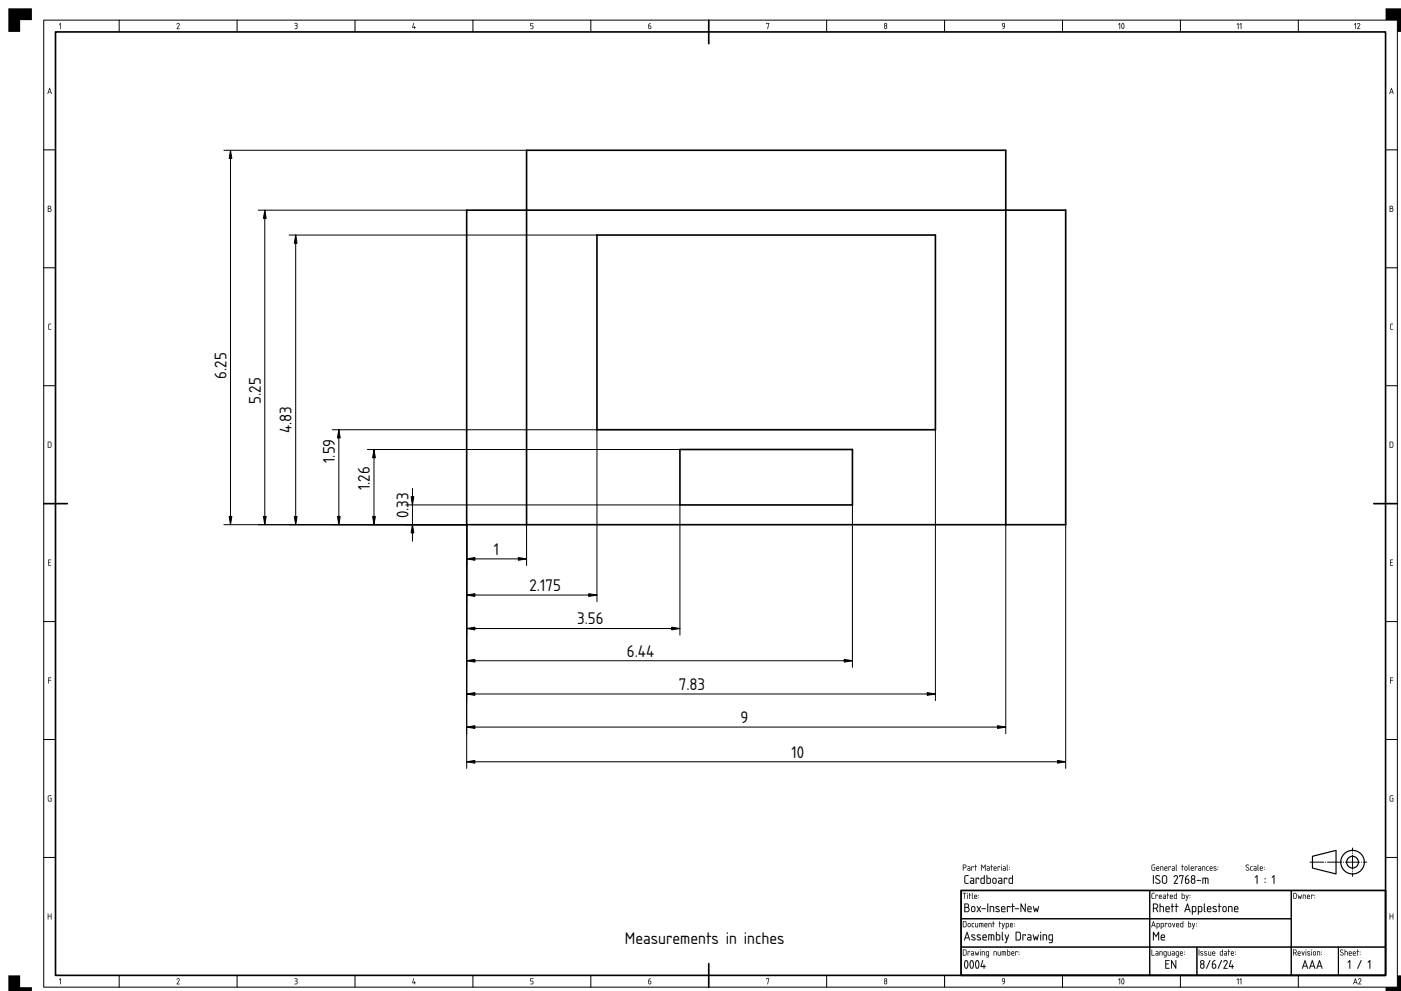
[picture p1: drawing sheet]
<svg xmlns="http://www.w3.org/2000/svg" width="594mm" height="420mm" viewBox="0 0 594 420" stroke-linecap="round" stroke-linejoin="round" font-family="sans-serif">
<defs><g id="words">
<g font-size="6.7">
<text x="96" y="160.6" transform="rotate(-90 96 160.6)">6.25</text>
<text x="110.6" y="171.1" transform="rotate(-90 110.6 171.1)">5.25</text>
<text x="123.7" y="183.8" transform="rotate(-90 123.7 183.8)">4.83</text>
<text x="142" y="196.3" transform="rotate(-90 142 196.3)">1.59</text>
<text x="156.9" y="207.9" transform="rotate(-90 156.9 207.9)">1.26</text>
<text x="173.2" y="212.1" transform="rotate(-90 173.2 212.1)">3</text>
<text x="173.2" y="219.8" transform="rotate(-90 173.2 219.8)">0.3</text>
<text x="209.4" y="235.2">1</text>
<text x="224.5" y="250.6">2.175</text>
<text x="244.7" y="264.8">3.56</text>
<text x="265.9" y="278.4">6.44</text>
<text x="287.8" y="292.5">7.83</text>
<text x="314" y="306.5">9</text>
<text x="335.7" y="321.3">10</text>
<text x="265" y="400.4">Measurements in inches</text>
</g>
</g></defs>
<path d="M23.5 13.5h564v400h-564zM300.5 8.5v10M197.9 89.1h254v133.4h-254zM253.1 99.7h143.5v82.5h-143.5zM288.3 190.6h73.2v23.5h-73.2zM18.5 213.5h10M582.5 213.5h10M223.3 222.5v-158.8h203.2v158.8M407.5 377.5h180v36h-180zM300.5 408.5v10" fill="none" stroke="#000" stroke-width=".7"/>
<g fill="none" stroke="#000" stroke-width=".42">
<path d="M18.5 8.5h574v410h-574zM50.5 8.5v5M100.5 8.5v5M150.5 8.5v5M200.5 8.5v5M250.5 8.5v5M350.5 8.5v5M400.5 8.5v5M450.5 8.5v5M500.5 8.5v5M550.5 8.5v5M18.5 63.5h5"/>
<path d="M94.9 63.7h128.4M97.7 63.7v158.8M587.5 63.5h5M109.5 89.1h88.4M112.3 89.1v133.4M122.6 99.7h130.5M125.4 99.7v122.8M18.5 113.5h5M587.5 113.5h5M18.5 163.5h5M587.5 163.5h5M140.9 182.2h112.2v72.9"/>
<path d="M143.7 182.2v40.3M155.8 190.6h132.5M158.6 190.6v31.9M396.6 182.2v114.8M172.1 214.1h116.2v55.2M174.9 207.1v22.4M361.5 214.1v68.8M94.9 222.5h103v103.3M197.9 237h25.4M223.3 222.5v17.3M426.5 222.5v88.6M451.9 222.5v103.3"/>
<path d="M197.9 252.3h55.2M18.5 263.5h5M197.9 266.5h90.4M587.5 263.5h5M197.9 280.1h163.6M197.9 294.2h198.7M18.5 313.5h5M197.9 308.3h228.6M587.5 313.5h5M197.9 323h254M18.5 363.5h5M407.5 377.5h80v12h-80z"/>
<path d="M487.5 377.5h60v12h-60zM547.5 377.5h40v24h-40zM587.5 363.5h5M407.5 389.5h80v12h-80zM487.5 389.5h60v12h-60zM50.5 413.5v5M100.5 413.5v5M150.5 413.5v5M200.5 413.5v5M250.5 413.5v5M350.5 413.5v5M400.5 413.5v5"/>
<path d="M407.5 401.5h80v12h-80zM450.5 413.5v5M487.5 401.5h20v12h-20zM500.5 413.5v5M507.5 401.5h40v12h-40zM547.5 401.5h20v12h-20zM550.5 413.5v5M567.5 401.5h20v12h-20z"/>
</g>
<g fill="#000">
<path d="M3.5 3.5h10v5h-5v5h-5zM25.5 9.8l.3 .1-.1 2.4-.2-2.1-.5 .2zM75 10a.64 .64 0 0 1 .9-.1 .64 .64 0 0 1 .2 .9l-.9 1.3 .9 .2h-1.2l.9-1.6a.44 .44 0 0 0-.2-.7 .44 .44 0 0 0-.6 .4zM124.9 9.8l.2-.1a.83 .83 0 0 1 1 .3 .83 .83 0 0 1-.1 1 .78 .78 0 0 1 0 1.1 .78 .78 0 0 1-1.1 0 .66 .66 0 0 0 1-.4 .66 .66 0 0 0-.8-.8l.1-.1a.47 .47 0 0 0 .6-.1 .47 .47 0 0 0-.1-.7zM175.4 9.8l.2 .1-.5 1.7h.6l.1-.6 .2 .6 .3 .1-.3 .1-.2 .5-.1-.5-.9-.1zM224.9 9.8l1.3 .1-1.1 .1v.8a.8 .8 0 0 1 1.1 .5 .8 .8 0 0 1-.6 1l-.7-.1 .6-.1a.54 .54 0 0 0 .4-.5 .54 .54 0 0 0-.4-.6h-.6zM324.9 9.8l1.2 .1-.6 2.4 .4-2.3-.9 .3zM587.5 3.5h6.6v10h-1.6v-5h-5zM20.6 137.4l1.1-.1-1 .4v1.5l1 .6h-.8l-.4-.4zM589.6 137.4l1.1-.1-1 .4v1.5l1 .6h-.8l-.4-.4zM20.5 237.3h1.2l-1 .2v.8l.8 .1-.8 .1v1.1l1 .2h-1.2zM589.5 237.3h1.2l-1 .2v.8l.8 .1-.8 .1v1.1l1 .2h-1.2z"/>
<path d="M20.5 287.3l1.2 .1-1 .1v.8l1 .1-1 .1-.1 1.3zM589.5 287.3l1.2 .1-1 .1v.8l1 .1-1 .1-.1 1.3zM20.5 337.4l1.3-.1-1 .2-.3 .4 .3 1.6 .8 .1v-1.1l-.4-.1 .6-.1v1.5l-1.4-.3zM589.5 337.4l1.3-.1-1 .2-.3 .4 .3 1.6 .8 .1v-1.1l-.4-.1 .6-.1v1.5l-1.4-.3zM20.3 387.3l.2 1h1.1l.2-1v2.5l-.2-1.3h-1.1l-.2 1.3zM589.3 387.3l.2 1h1.1l.2-1v2.5l-.2-1.3h-1.1l-.2 1.3zM25.5 414.8l.3 .1-.1 2.4-.2-2.1-.5 .2zM75 415a.64 .64 0 0 1 .9-.1 .64 .64 0 0 1 .2 .9l-.9 1.3 .9 .2h-1.2l.9-1.6a.44 .44 0 0 0-.2-.7 .44 .44 0 0 0-.6 .4zM124.9 414.8l.2-.1a.83 .83 0 0 1 1 .3 .83 .83 0 0 1-.1 1 .78 .78 0 0 1 0 1.1 .78 .78 0 0 1-1.1 0 .66 .66 0 0 0 1-.4 .66 .66 0 0 0-.8-.8l.1-.1a.47 .47 0 0 0 .6-.1 .47 .47 0 0 0-.1-.7zM175.4 414.8l.2 .1-.5 1.7h.6l.1-.6 .2 .6 .3 .1-.3 .1-.2 .5-.1-.5-.9-.1zM224.9 414.8l1.3 .1-1.1 .1v.8a.8 .8 0 0 1 1.1 .5 .8 .8 0 0 1-.6 1l-.7-.1 .6-.1a.54 .54 0 0 0 .4-.5 .54 .54 0 0 0-.4-.6h-.6zM324.9 414.8l1.2 .1-.6 2.4 .4-2.3-.9 .3z"/>
<path d="M3.5 413.5h5v5h5v1.7h-10zM587.5 418.5h5v-5h1.6v6.7h-6.6z"/>
<path d="M25.5 9.8l.3 .1-.1 2.4-.1-2.1-.6 .2zM25.5 9.8l-.5 .6 .6-.3 .1 2.2 .1-2.4z"/>
<path d="M75 10l.7-.2 .5 .4-1 1.9 1 .2h-1.3l1-1.9-.4-.4-.6 .4zM75.2 9.9l-.3 .4h.2a.41 .41 0 0 1 .6-.3 .41 .41 0 0 1 .1 .7l-.9 1.6h1.2l-.9-.2 .9-1.4a.63 .63 0 0 0-.1-.7 .63 .63 0 0 0-.8-.1z"/>
<path d="M124.9 9.8l1.1 .1 .2 .5-.3 .5a.79 .79 0 0 1 .2 1.2 .79 .79 0 0 1-1.2 0l.9-.1a.67 .67 0 0 0 0-.8 .67 .67 0 0 0-.7-.3l.1-.1a.49 .49 0 0 0 .5-.1 .49 .49 0 0 0 .1-.6zM124.9 9.8l.9 .3v.6l-.6 .2 .6 .2a.74 .74 0 0 1-.1 .9 .74 .74 0 0 1-.8 .2 .81 .81 0 0 0 1.1-.1 .81 .81 0 0 0-.1-1.2 .73 .73 0 0 0 0-1 .73 .73 0 0 0-1-.1z"/>
<path d="M175.4 9.8l.2 .1-.5 1.7h.6l.1-.6 .2 .6 .4 .1-.4 .1-.2 .5-.1-.5-.9-.1zM175.4 9.8l-.6 1.9 .9 .1 .1 .5 .1-.5 .4-.1-.4-.1v-.5l-.2 .5h-.6z"/>
<path d="M224.9 9.8l1.3 .1-1.1 .1v.8h.6l.5 .4-.2 1h-1.1l.6-.1a.52 .52 0 0 0 .4-.5 .52 .52 0 0 0-.4-.5l-.6-.1zM224.9 9.8v1.2l.9 .2 .1 .5-.2 .4-.8 .1 .7 .1a.79 .79 0 0 0 .5-1 .79 .79 0 0 0-1-.5v-.8l1.1-.1z"/>
<path d="M275.2 10.1l.7-.3-.7 1a.75 .75 0 0 1 1 .2 .75 .75 0 0 1-.3 1.1 .75 .75 0 0 1-1-.4zM275.1 11v.7a.4 .4 0 0 0 .4 .4 .4 .4 0 0 0 .4-.4l-.1-.5z"/>
<path d="M275.2 10.1l.7-.3-.7 1 .7 .1 .3 .4v.6l-.5 .4-.8-.4zM275.2 10.1l-.3 1.6a.74 .74 0 0 0 1 .4 .74 .74 0 0 0 .3-1.1 .74 .74 0 0 0-1.1-.2l.8-1zM275.1 11l.2 1h.5v-.8zM275.1 11l.7 .2a.52 .52 0 0 1 .1 .6 .52 .52 0 0 1-.6 .2z"/>
<path d="M324.9 9.8l1.3 .1-.7 2.5 .4-2.4h-.8l-.1 .3zM324.9 9.8l.1 .4 .1-.2h.8l-.4 2.3 .6-2.4z"/>
<path d="M375 11.5a.5 .5 0 0 0 1 0 .5 .5 0 0 0-1 0zM375.1 10.4a.4 .4 0 0 0 .8 0 .4 .4 0 0 0-.8 0zM375.1 9.9a.76 .76 0 0 1 1 .2 .76 .76 0 0 1 0 1 .76 .76 0 0 1-.1 1.1 .76 .76 0 0 1-1.1-.2 .76 .76 0 0 1 .2-1.1l-.2-.5z"/>
<path d="M375.1 11.5a.5 .5 0 0 0 1 0 .5 .5 0 0 0-1 0zM375 11.5a.51 .51 0 0 1 1 0 .51 .51 0 0 1-1 0zM375.2 10.4a.37 .37 0 0 0 .7 0 .37 .37 0 0 0-.7 0zM375.1 10.4a.45 .45 0 0 1 .9 0 .45 .45 0 0 1-.9 0zM375.1 9.9a.66 .66 0 0 1 1 .1 .66 .66 0 0 1-.2 .9 .77 .77 0 0 1 .2 1.2 .77 .77 0 0 1-1.2 0 .77 .77 0 0 1 .2-1.2l-.2-.5zM375.1 9.9l-.2 2 .8 .4 .4-.4-.2-1 .2-.7-.4-.4z"/>
<path d="M425 10l.1-.2a.95 .95 0 0 1 1.1 .4 .95 .95 0 0 1 0 1.1l-.5 .8-.5 .2 .7-1a.83 .83 0 0 1-1-.3 .83 .83 0 0 1 .1-1zM425 10v1l.9 .3-.6 1 .8-.7v-1.2l-.4-.6zM425.2 10.1h.1a.57 .57 0 0 0-.1 .8 .57 .57 0 0 0 .7 .1l-.1-.9zM425 10.6a.5 .5 0 0 1 1 0 .5 .5 0 0 1-1 0z"/>
<path d="M425 10a.83 .83 0 0 1 1.1 .1 .83 .83 0 0 1 .1 1.1l-.3 .8-.7 .3 .7-1a.82 .82 0 0 1-.9-.3 .82 .82 0 0 1 0-1zM425.2 10.1a.55 .55 0 0 0 0 .8 .55 .55 0 0 0 .7 .1l-.1-.9z"/>
<path d="M474.7 9.8l.3 .1-.2 2.4-.1-2.1-.5 .2zM474.7 9.8l-.5 .6 .5-.3 .1 2.2 .2-2.4zM476 10l-.2 1.1 .3 1 .4-1.4zM476 10a1.25 1.25 0 0 1 0 2.1l-.3-1.1zM475.8 9.8l.7 .1 .3 1.3a.71 .71 0 0 1-.1 .9 .71 .71 0 0 1-1 0l-.2-1zM475.9 9.9l-.4 1.2a.77 .77 0 0 0 .1 .9 .77 .77 0 0 0 .9 .1l.2-1.7-.4-.6z"/>
<path d="M474.7 9.8l.3 .1-.2 2.4-.1-2.1-.5 .2zM476 10l-.3 1 .3 1a1.26 1.26 0 0 0 0-2zM475.9 9.8a1.2 1.2 0 0 1 .8 1.9 .64 .64 0 0 1-.8 .6 .64 .64 0 0 1-.4-.9z"/>
<path d="M524.9 9.8l.3 .1-.1 2.4-.1-2.1-.6 .2zM524.9 9.8l-.5 .6 .6-.3 .1 2.2 .1-2.4zM526.1 9.8l.3 .1-.1 2.4-.1-2.1-.6 .2zM526.1 9.8l-.5 .6 .6-.3 .1 2.2 .1-2.4z"/>
<path d="M524.9 9.8l.3 .1-.1 2.4-.2-2.1-.5 .2zM526.1 9.8l.3 .1-.1 2.4-.2-2.1-.5 .2z"/>
<path d="M574.7 9.8l.3 .1-.1 2.4-.2-2.1-.5 .2zM574.7 9.8l-.5 .6 .5-.3 .2 2.2 .1-2.4zM575.6 10l.7-.2 .5 .4-1 1.9 1 .2h-1.3l1-1.9-.4-.4-.6 .4zM575.8 9.9l-.3 .4h.2a.41 .41 0 0 1 .6-.3 .41 .41 0 0 1 .1 .7l-.9 1.6h1.2l-.9-.2 .9-1.4a.63 .63 0 0 0-.1-.7 .63 .63 0 0 0-.8-.1z"/>
<path d="M574.7 9.8l.3 .1-.1 2.4-.2-2.1-.5 .2zM575.6 10a.64 .64 0 0 1 .9-.1 .64 .64 0 0 1 .2 .9l-.9 1.3 .9 .2h-1.2l.9-1.6a.44 .44 0 0 0-.2-.7 .44 .44 0 0 0-.6 .4z"/>
<path d="M21 37.3l.8 2.6-.3-.7h-.9l-.3 .6-.2-.1zM21 37.3l-.9 2.4 .5-.5h.9l.3 .6zM21 37.8l-.4 1.1h.8zM21 37.7l.5 1.3h-.9z"/>
<path d="M21 37.3l.8 2.5-.3-.6h-.9l-.3 .6-.2-.1zM21 37.8l-.4 1.1h.8z"/>
<path d="M590 37.3l.8 2.6-.3-.7h-.9l-.3 .6-.2-.1zM590 37.3l-.9 2.4 .5-.5h.9l.3 .6zM590 37.8l-.4 1.1h.8zM590 37.7l.5 1.3h-.9z"/>
<path d="M590 37.3l.8 2.5-.3-.6h-.9l-.3 .6-.2-.1zM590 37.8l-.4 1.1h.8z"/>
<path d="M20.3 87.3h.7a.8 .8 0 0 1 .6 1.2 .77 .77 0 0 1 .2 .8 .77 .77 0 0 1-.7 .5h-.8zM20.5 88.6v1h.6a.52 .52 0 0 0 .5-.5 .52 .52 0 0 0-.5-.5zM20.5 87.5v.8h.6a.39 .39 0 0 0 .4-.4 .39 .39 0 0 0-.4-.4z"/>
<path d="M20.3 87.3l1.1 .1 .3 .5-.2 .5a.78 .78 0 0 1 .3 .8 .78 .78 0 0 1-.7 .7l-.8-.1zM20.3 87.3v2.5h.8a.76 .76 0 0 0 .7-.6 .76 .76 0 0 0-.4-.8 .63 .63 0 0 0 .2-.8 .63 .63 0 0 0-.6-.3zM20.5 88.6v1l.9-.2 .1-.7zM20.5 88.5h.6a.54 .54 0 0 1 .5 .6 .54 .54 0 0 1-.5 .5h-.6zM20.5 87.5v.8h.6a.37 .37 0 0 0 .3-.4 .37 .37 0 0 0-.3-.4zM20.5 87.5h.6a.41 .41 0 0 1 .4 .4 .41 .41 0 0 1-.4 .4h-.6z"/>
<path d="M589.3 87.3h.7a.8 .8 0 0 1 .6 1.2 .77 .77 0 0 1 .2 .8 .77 .77 0 0 1-.7 .5h-.8zM589.5 88.6v1h.6a.52 .52 0 0 0 .5-.5 .52 .52 0 0 0-.5-.5zM589.5 87.5v.8h.6a.39 .39 0 0 0 .4-.4 .39 .39 0 0 0-.4-.4z"/>
<path d="M589.3 87.3l1.2 .1 .2 .5-.2 .5a.78 .78 0 0 1 .3 .8 .78 .78 0 0 1-.7 .7l-.8-.1zM589.3 87.3v2.5h.8a.76 .76 0 0 0 .7-.6 .76 .76 0 0 0-.4-.8 .63 .63 0 0 0 .2-.8 .63 .63 0 0 0-.6-.3zM589.5 88.6v1l.9-.2 .1-.7zM589.5 88.5h.6a.54 .54 0 0 1 .5 .6 .54 .54 0 0 1-.5 .5h-.6zM589.5 87.5v.8h.6a.37 .37 0 0 0 .3-.4 .37 .37 0 0 0-.3-.4zM589.5 87.5h.6a.41 .41 0 0 1 .4 .4 .41 .41 0 0 1-.4 .4h-.6z"/>
<path d="M20.6 137.4l1.1-.1-1 .4v1.5l1 .6h-.8l-.4-.3zM20.6 137.4l-.1 2 .4 .4h.8l-1-.6v-1.5l1-.4z"/>
<path d="M589.6 137.4l1.1-.1-1 .4v1.5l1 .6h-.8l-.4-.3zM589.6 137.4l-.1 2 .4 .4h.8l-1-.6v-1.5l1-.4z"/>
<path d="M20.5 187.5v2.1h.8l.2-1.8zM20.3 187.3h1.1l.4 .4v1.7l-.4 .4h-1.1z"/>
<path d="M20.5 187.5v2.1l.8-.1 .2-1.7zM20.5 187.5l1.1 .2v1.5l-.3 .4h-.8zM20.3 187.3h1.1l.4 .4v1.7l-.4 .4h-1.1zM20.3 187.3v2.5h1.1l.4-.6-.1-1.6z"/>
<path d="M589.5 187.5v2.1h.8l.2-1.8zM589.3 187.3h1.1l.4 .4v1.7l-.4 .4h-1.1z"/>
<path d="M589.5 187.5v2.1l.8-.1 .2-1.7zM589.5 187.5l1.1 .2v1.5l-.3 .4h-.8zM589.3 187.3h1.1l.4 .4v1.7l-.4 .4h-1.1zM589.3 187.3v2.5h1.1l.4-.6-.1-1.6z"/>
<path d="M20.5 237.3h1.2l-.1 .2h-.9v.8l.8 .1-.8 .1v1.1h.9l.1 .2h-1.2zM20.5 237.3v2.5h1.2l-1-.2v-1.1l.7-.1-.7-.1v-.8l1-.2z"/>
<path d="M589.5 237.3h1.2l-.1 .2h-.9v.8l.8 .1-.8 .1v1.1h.9l.1 .2h-1.2zM589.5 237.3v2.5h1.2l-1-.2v-1.1l.7-.1-.7-.1v-.8l1-.2z"/>
<path d="M20.5 287.3l1.2 .1-1 .1v.8l1 .1-1 .1-.1 1.3zM20.5 287.3l.1 2.5 .1-1.3 1-.1-1-.1v-.8l1-.1z"/>
<path d="M589.5 287.3l1.2 .1-1 .1v.8l1 .1-1 .1-.1 1.3zM589.5 287.3l.1 2.5 .1-1.3 1-.1-1-.1v-.8l1-.1z"/>
<path d="M20.5 337.4l1.3-.1-1 .2-.3 .4 .3 1.6 .8 .1v-1.1l-.4-.1 .6-.1v1.5h-1.1l-.4-.3zM20.5 337.4l-.1 2.1 1.4 .3v-1.5l-.6 .1 .4 .1v1.1h-.9l-.2-1.7 .3-.4 1-.2z"/>
<path d="M589.5 337.4l1.3-.1-1 .2-.3 .4 .3 1.6 .8 .1v-1.1l-.4-.1 .6-.1v1.5h-1.1l-.4-.3zM589.5 337.4l-.1 2.1 1.4 .3v-1.5l-.6 .1 .4 .1v1.1h-.9l-.2-1.7 .3-.4 1-.2z"/>
<path d="M408.2 378.6l1.6 .1-.7 .1-.1 2.4-.1-2.4zM408.3 378.6l.6 .2 .1 2.3 .1-2.3 .6-.1zM410.2 379.3l.2 .2-.1 1.6zM410.2 379.4l.1 1.7zM410.1 378.7a.2 .2 0 0 1 .4 0 .2 .2 0 0 1-.4 0zM410.2 378.6l.2 .3zM411.1 378.6l.2 .7 .5 .2-.5 .1-.1 1.6-.2-1.6-.2-.1 .2-.2zM411.1 378.6l-.3 .9 .3 .1 .1 1.5 .1-1.5 .5-.1-.5-.1zM412.2 378.6l.2 .1 .1 2.5a1.29 1.29 0 0 1-.4-1.8zM412.2 378.6v2.1l.3 .4zM413.4 379.7l-.1 .4h.8l-.2-.5zM413.4 379.7a.42 .42 0 0 1 .5-.1 .42 .42 0 0 1 .2 .5h-.8zM413.3 379.5a.66 .66 0 0 1 .9 0 .66 .66 0 0 1 0 .9l-.9-.1v.3l1 .5-1.1-.1zM413.3 379.5l-.1 1.5 1.1 .1-1-.5v-.3h1l-.1-.8zM414.8 380.5l.3 .3zM414.9 380.5l.1 .3zM414.8 379.5l.3 .3zM414.9 379.5l.1 .3z"/>
<path d="M408.2 378.6l1.5 .1-.6 .1-.1 2.3-.1-2.3zM410.2 379.4l.2 .1-.1 1.6zM410.2 378.7a.17 .17 0 0 1 .3 0 .17 .17 0 0 1-.3 0zM411.1 378.6l.2 .7 .5 .2-.5 .1-.1 1.5-.2-1.5-.2-.1zM412.2 378.6l.3 2.5a1.28 1.28 0 0 1-.3-1.7zM413.4 379.7l-.1 .4h.8l-.2-.5zM413.3 379.5a.64 .64 0 0 1 .8 0 .64 .64 0 0 1 .1 .8h-.9v.3l1 .5-1.1-.1zM414.9 380.5l.1 .3zM414.9 379.5l.2 .3z"/>
<path d="M408.5 366.8v1h.6a.52 .52 0 0 0 .5-.5 .52 .52 0 0 0-.6-.5zM408.3 366.6h.8a.77 .77 0 0 1 .7 .7 .77 .77 0 0 1-.7 .8h-.6l-.2 1zM410.5 368.4l.1 .5h.6v-.6zM410.3 367.4h.9l.3 .4-.1 1.3h-.7a.52 .52 0 0 1-.5-.5 .52 .52 0 0 1 .5-.5h.5v-.4zM411.9 367.4h1l-.1 .4-.6-.2-.2 1.5zM413.5 366.6l.2 .7 .5 .2-.5 .1-.1 1.5-.1-1.5-.3-.1zM416.1 366.6l.9 1.1 .9-1.1v2.5l-.2-2-.7 1-.6-1-.3 2zM418.7 368.4l.1 .5h.6v-.6zM418.5 367.4h.8l.3 .4v1.3h-.8a.52 .52 0 0 1-.4-.5 .52 .52 0 0 1 .5-.5h.5v-.4zM420.3 366.6l.2 .7 .5 .2-.5 .1-.2 1.5-.1-1.5-.2-.1zM421.6 367.7v.4h.7l-.2-.5zM421.5 367.5a.64 .64 0 0 1 .9 0 .64 .64 0 0 1 .1 .8h-.9v.3l1 .5-1.1-.1zM423.1 367.4h1l-.1 .4-.7-.2-.1 1.5zM424.5 367.4l.2 .1-.1 1.6zM424.5 366.7a.17 .17 0 0 1 .3 0 .17 .17 0 0 1-.3 0zM425.5 368.4l.1 .5h.6v-.6zM425.3 367.4h.9l.3 .4-.1 1.3h-.7a.52 .52 0 0 1-.5-.5 .52 .52 0 0 1 .5-.5h.5v-.4zM427 366.6l.3 2.5a1.28 1.28 0 0 1-.4-1.7zM427.9 368.5l.2 .3zM427.9 367.5l.2 .3z"/>
<path d="M408.5 366.8v1h.6a.51 .51 0 0 0 .5-.5 .51 .51 0 0 0-.6-.5zM408.5 366.8h.5a.54 .54 0 0 1 .6 .5 .54 .54 0 0 1-.5 .6h-.6zM408.3 366.6l1.4 .2a.8 .8 0 0 1 .1 .8 .8 .8 0 0 1-.7 .5h-.6l.1 .9-.3 .1zM408.3 366.6v2.5l.2-1 .8-.1 .5-.4a.75 .75 0 0 0-.7-1zM410.5 368.4l.1 .4 .6 .1v-.6zM410.5 368.4l.7-.1v.6l-.7-.1zM410.3 367.3h.9l.3 .5-.1 1.3-.7 .1a.54 .54 0 0 1-.5-.6 .54 .54 0 0 1 .5-.5h.5v-.4zM410.4 367.4l.8 .3v.4h-.5a.5 .5 0 0 0-.5 .5 .5 .5 0 0 0 .5 .5h.7v-1.3l-.2-.4zM411.9 367.3l1.1 .1-.2 .4-.6-.2-.2 1.5zM412 367.4v1.7l.1-1.5 .7 .2 .1-.4zM413.5 366.6l.2 .7 .6 .2-.6 .1-.1 1.6-.1-1.6-.3-.1 .3-.2zM413.5 366.6l-.3 .9 .3 .1 .1 1.5 .1-1.5 .5-.1-.5-.1zM416.1 366.6l.9 1.1 .9-1.1v2.5l-.2-.1v-1.9l-.7 1-.7-1 .1 1.9-.3 .1zM416.1 366.6v2.5l.2-2 .7 1 .7-1 .2 2v-2.5l-.9 1.2zM418.7 368.4l.1 .4 .6 .1v-.6zM418.7 368.4l.7-.1v.6l-.7-.1zM418.5 367.3h.9l.3 .5-.1 1.3-.8 .1a.54 .54 0 0 1-.5-.6 .54 .54 0 0 1 .6-.5h.5v-.4zM418.5 367.4l.9 .3v.4h-.5a.5 .5 0 0 0-.5 .5 .5 .5 0 0 0 .4 .5h.8v-1.3l-.3-.4zM420.2 366.6l.3 .7 .5 .2-.5 .1-.2 1.6-.1-1.6-.2-.1 .2-.2zM420.3 366.6l-.3 .9 .2 .1 .1 1.5 .2-1.5 .5-.1-.5-.1zM421.6 367.7v.4h.7l-.2-.5zM421.6 367.7a.42 .42 0 0 1 .6-.1 .42 .42 0 0 1 .1 .5h-.8zM421.5 367.5a.66 .66 0 0 1 .9 0 .66 .66 0 0 1 .1 .9l-.9-.1v.3l1 .5-1.2-.1zM421.5 367.5v1.5l1 .1-1-.5v-.3h1l-.1-.8zM423.1 367.3l1 .1-.1 .4-.7-.2-.1 1.5zM423.1 367.4l.1 1.7 .1-1.5 .7 .2 .1-.4zM424.5 367.3l.3 .2-.2 1.6zM424.5 367.4l.1 1.7zM424.5 366.7a.18 .18 0 0 1 .3 0 .18 .18 0 0 1-.3 0zM424.5 366.6l.2 .3zM425.5 368.4l.1 .4 .6 .1v-.6zM425.5 368.4l.7-.1v.6l-.7-.1zM425.3 367.3h.9l.3 .5-.1 1.3-.7 .1a.54 .54 0 0 1-.5-.6 .54 .54 0 0 1 .5-.5h.5v-.4zM425.4 367.4l.8 .3v.4h-.5a.5 .5 0 0 0-.5 .5 .5 .5 0 0 0 .5 .5h.7v-1.3l-.2-.4zM427 366.6l.2 .1 .1 2.5a1.29 1.29 0 0 1-.4-1.8zM427 366.6v2.1l.3 .4zM427.9 368.5l.2 .3zM427.9 368.5l.2 .3zM427.9 367.5l.2 .3zM427.9 367.5l.2 .3z"/>
<path d="M409.2 371.3l1.5-.2v.3l-1.4 .3v2.1l.3 .5 1 .1 .1 .3h-1.2l-.5-.5-.1-2.3zM411.7 373.7l.1 .6 .9 .1v-.8zM411.5 372.2h1.1l.5 .5v1.9l-1.2 .1a.74 .74 0 0 1-.7-.7 .74 .74 0 0 1 .7-.7h.8v-.6l-1.2-.2zM413.8 372.2l1.4 .1-.2 .6-.2-.4h-.7l-.2 2.2zM416.3 372.6l-.2 .1a1.02 1.02 0 0 0 .7 1.7h.4v-1.9zM415.9 372.4l1.3-.3v-.9l.3-.1v3.6h-1.2l-.4-.3zM418.7 372.5v1.9h.7a1.22 1.22 0 0 0 0-1.9zM418.4 371.1l.3 .1v1h1l.4 .4v1.6l-.3 .4h-1.5zM421.3 372.6l-.2 1.2a.57 .57 0 0 0 .6 .6 .57 .57 0 0 0 .6-.6l-.2-1.1zM421.1 372.3a.92 .92 0 0 1 1.5 .7v.8a.91 .91 0 0 1-.9 .9 .91 .91 0 0 1-.9-.9zM423.6 373.7l.2 .6 .8 .1v-.8zM423.4 372.2h1.1l.5 .5v1.9l-1.1 .1a.74 .74 0 0 1-.7-.7 .74 .74 0 0 1 .7-.7h.7v-.6l-1.2-.2zM425.7 372.2l1.4 .1-.1 .6-.2-.4h-.8l-.2 2.2zM428.2 372.6l-.1 .1a1.02 1.02 0 0 0 .7 1.7h.4v-1.9zM427.9 372.4l1.3-.3v-.9l.3-.1v3.6h-1.3l-.4-.3z"/>
<path d="M409.2 371.3l1.5-.2v.3l-1.4 .4v2l.1 .4 1.3 .2v.3h-1.2l-.5-.4-.1-2.4zM409.2 371.3l-.3 .6 .1 2.3 .5 .5h1.2l-.1-.3h-1l-.4-.6 .1-2.1 .4-.3 1-.1v-.2zM411.7 373.7l.1 .6 .9 .1v-.8zM411.7 373.7l1-.1v.8l-1-.1zM411.5 372.2l1.1-.1 .5 .6v1.9l-1.2 .2a.77 .77 0 0 1-.7-.8 .77 .77 0 0 1 .7-.8l.8 .1v-.6l-1.2-.2zM411.5 372.2v.2l1.2 .3v.6h-.8a.72 .72 0 0 0-.6 .7 .72 .72 0 0 0 .6 .7l1.1-.1v-1.9l-.4-.5zM413.7 372.2l1.5 .1-.2 .6-.2-.4h-.7l-.2 2.3zM413.8 372.2l.1 2.5 .1-2.2h.9l.1 .3 .2-.5zM416.3 372.6l-.1 .1a.99 .99 0 0 0 .6 1.6l.4 .1v-1.9zM416.3 372.5h.9v1.9h-.6a1.11 1.11 0 0 1-.3-1.9zM415.9 372.4l1.3-.3v-.9l.4-.1-.1 3.6h-1.2l-.5-.3zM415.9 372.4v2l.4 .3h1.2v-3.6l-.3 .1v1zM418.7 372.5v1.9l.9-.1 .1-1.5zM418.6 372.5l1.2 .2a1.26 1.26 0 0 1-.4 1.7h-.8zM418.3 371.1l.4 .1v1h1l.4 .3v1.7l-.3 .5-1.5-.1zM418.4 371.1l-.1 3.5h1.5l.3-.4v-1.6l-.4-.4h-1.1v-1zM421.3 372.6l-.1 1.4 .8 .3 .2-1.5zM421.3 372.6h.8l.2 1.2a.59 .59 0 0 1-.6 .6 .59 .59 0 0 1-.6-.6zM421.1 372.3a.92 .92 0 0 1 1-.1 .92 .92 0 0 1 .5 .8l-.1 1.3-.6 .4-.7-.1-.4-.8zM421.1 372.4l-.3 1.4a.89 .89 0 0 0 .9 .9 .89 .89 0 0 0 .9-.9l-.3-1.4zM423.6 373.7l.2 .6 .8 .1v-.8zM423.6 373.7l1.1-.1v.8l-1.1-.1zM423.4 372.2l1.1-.1 .5 .6v1.9l-1.1 .2a.77 .77 0 0 1-.8-.8 .77 .77 0 0 1 .8-.8l.7 .1v-.6l-1.2-.2zM423.4 372.2v.2l1.2 .3 .1 .6h-.8a.72 .72 0 0 0-.7 .7 .72 .72 0 0 0 .7 .7l1.1-.1v-1.9l-.5-.5zM425.7 372.2l1.4 .1-.1 .6-.2-.4h-.8l-.2 2.3zM425.7 372.2l.1 2.5 .2-2.2h.8l.2 .3 .1-.5zM428.2 372.6l-.1 .1a.99 .99 0 0 0 .7 1.6l.4 .1v-1.9zM428.2 372.5h1v1.9h-.6a1.11 1.11 0 0 1-.4-1.9zM427.8 372.4l1.4-.3-.1-.9 .4-.1-.1 3.6h-1.2l-.4-.3zM427.9 372.4l-.1 2 .4 .3h1.2l.1-3.6-.3 .1v1z"/>
<path d="M488.5 378.7l1-.1-.9 .4-.1 1.5 1 .6h-.8l-.4-.4zM490 379.4h1l-.1 .4-.7-.2-.1 1.5zM491.7 379.7v.4h.7l-.2-.5zM491.6 379.5a.64 .64 0 0 1 .9 0 .64 .64 0 0 1 .1 .8h-.9v.3l1 .5-1.2-.1zM493.4 380.4l.1 .5h.6v-.6zM493.2 379.4h.9l.3 .4-.1 1.3h-.7a.52 .52 0 0 1-.5-.5 .52 .52 0 0 1 .5-.5h.5v-.4zM495 378.6l.2 .7 .5 .2-.5 .1-.1 1.5-.1-1.5-.3-.1zM496.4 379.7l-.1 .4h.8l-.2-.5zM496.3 379.5a.64 .64 0 0 1 .8 0 .64 .64 0 0 1 .1 .8h-.9v.3l1 .5-1.1-.1zM498.1 379.6l-.1 1.1 .8 .2v-1.3zM497.9 379.5l.9-.2 .2-.7v2.5l-1.2-.3zM501.3 379.6v1.3l.7-.1 .1-1.1zM501.1 378.6l.2 .7 1 .4 .1 1-.3 .4-1-.1zM502.8 379.4l.6 1.2 .4-1.2 .2 .1-.9 2.4-.3-.1 .5-.8zM504.5 380.5l.2 .3zM504.5 379.5l.2 .3z"/>
<path d="M488.5 378.7l1.1-.1-1 .4v1.5l1 .6h-.9l-.4-.3zM488.5 378.7l-.2 2 .4 .4h.8l-1-.6 .1-1.5 .9-.4zM490 379.3l1 .1-.1 .5-.7-.3-.1 1.5zM490 379.4l.1 1.7 .1-1.5 .7 .2 .1-.4zM491.7 379.7v.4h.7l-.2-.5zM491.7 379.7a.42 .42 0 0 1 .6-.1 .42 .42 0 0 1 .1 .5h-.8zM491.6 379.5a.66 .66 0 0 1 .9 0 .66 .66 0 0 1 .1 .9l-.9-.1v.3l1 .5-1.2-.1zM491.6 379.5l-.1 1.5 1.1 .1-1-.5v-.3h1l-.1-.8zM493.4 380.4l.1 .4 .6 .1v-.6zM493.4 380.4l.7-.1v.6l-.7-.1zM493.2 379.3h.9l.3 .5-.1 1.3-.7 .1a.54 .54 0 0 1-.5-.6 .54 .54 0 0 1 .5-.5h.5v-.4zM493.3 379.4l.8 .3v.4h-.5a.5 .5 0 0 0-.5 .5 .5 .5 0 0 0 .5 .5h.7l.1-1.3-.3-.4zM495 378.6l.2 .7 .5 .2-.5 .1-.1 1.6-.1-1.6-.3-.1 .3-.2zM495 378.6l-.3 .9 .3 .1 .1 1.5 .1-1.5 .5-.1-.5-.1zM496.4 379.7l-.1 .4h.8l-.2-.5zM496.4 379.7a.42 .42 0 0 1 .5-.1 .42 .42 0 0 1 .2 .5h-.8zM496.2 379.5a.66 .66 0 0 1 .9 0 .66 .66 0 0 1 .1 .9l-.9-.1v.3l1 .5-1.1-.1zM496.3 379.5l-.1 1.5 1.1 .1-1-.5v-.3h1l-.1-.8zM498.1 379.6v1.1l.7 .2v-1.3zM498.1 379.6h.7v1.3l-.8-.2zM497.9 379.5l.9-.2 .2-.7v2.5l-1.1-.1zM497.9 379.5l-.1 1.3 1.2 .3v-2.5l-.2 .7zM501.3 379.6v1.3l.7-.1 .1-1.1zM501.3 379.6l.8 .1-.1 1.2h-.7zM501.1 378.6l.2 .7 1.1 .3-.1 1.2-.2 .3-1-.1zM501.1 378.6v2.4l.9 .1 .3-.4v-1l-1-.4zM502.8 379.4l.6 1.2 .4-1.2 .3 .1-1 2.4-.4-.1 .6-.8zM502.8 379.4l.5 1.6-.5 .8 .3 .1 .9-2.4-.6 1.2zM504.5 380.5l.2 .3zM504.5 380.5l.2 .3zM504.5 379.5l.2 .3zM504.5 379.5l.2 .3z"/>
<path d="M488.9 371.1l.4 .2-.2 3.4zM490.1 371.3l.2-.1a1.07 1.07 0 0 1 1.6 .3h-.4a.67 .67 0 0 0-1 0 .67 .67 0 0 0 .1 1l.9 .4a1.07 1.07 0 0 1 .2 1.7 1.07 1.07 0 0 1-1.7-.2l.1-.4a.78 .78 0 0 0 1.1 .4 .78 .78 0 0 0 .4-1l-1.6-.9zM493.3 371.6l-.2 2.1a.75 .75 0 0 0 .7 .7 .75 .75 0 0 0 .8-.8v-1.5a.75 .75 0 0 0-.5-.6 .75 .75 0 0 0-.8 .1zM493 371.4a1.11 1.11 0 0 1 1.2-.3 1.11 1.11 0 0 1 .7 1v1.5a1.1 1.1 0 0 1-1.1 1.1 1.1 1.1 0 0 1-1.1-1v-1.9zM498 371.3a.92 .92 0 0 1 1.2 0 .92 .92 0 0 1 .2 1.2l-1.2 1.9h1.1l.2 .3h-1.8l1.3-2.4a.63 .63 0 0 0-.3-.9 .63 .63 0 0 0-.8 .6zM500.1 371.1l1.7 .1-.8 3.5-.2-.2 .7-3.1h-1.1l-.2 .4zM502.9 371.6l1-.5-1 1.4a1.07 1.07 0 0 1 1.4 1.1 1.07 1.07 0 0 1-1.6 .9l-.2-1.9zM502.8 372.9v1a.57 .57 0 0 0 .6 .5 .57 .57 0 0 0 .6-.5l-.2-.8zM505.2 373.6a.7 .7 0 0 0 1.4 0 .7 .7 0 0 0-1.4 0zM505.4 372a.57 .57 0 0 0 1.1 0 .57 .57 0 0 0-1.1 0zM505.3 371.2a.93 .93 0 0 1 1.4 .2 .93 .93 0 0 1-.2 1.3 1.09 1.09 0 0 1 .2 1.6 1.09 1.09 0 0 1-1.6 0 1.09 1.09 0 0 1 .3-1.6l-.4-.8zM507.5 373.1l1.8 .2-1.7 .1zM509.9 372.2l1.8-.1a1.08 1.08 0 0 1 .7 1.7l-.1 .9-.2-2-.8-.2v2l-.3 .2v-2.2h-.8v2l-.3 .2z"/>
<path d="M488.9 371.1l.4 .2-.2 3.5zM489 371.1l.1 3.6 .1-3.4zM490.1 371.3a1.17 1.17 0 0 1 1.8 .3l-.4-.1a.66 .66 0 0 0-1 0 .66 .66 0 0 0 .1 1l.9 .4a.93 .93 0 0 1 .3 1.6 1.25 1.25 0 0 1-1.9-.5l1.4 .3 .4-.5-1.7-1.3zM490.2 371.3a.91 .91 0 0 0 .2 1.5l1 .5a.64 .64 0 0 1 .2 .9 .64 .64 0 0 1-.9 .1l-.6-.3-.1 .4a1.05 1.05 0 0 0 1.7 .2 1.05 1.05 0 0 0-.2-1.7l-1.1-.5-.2-.6 .4-.4 1.1 .2 .1-.3-1-.2zM493.3 371.6l-.2 2.1 .4 .6 .9-.3 .1-1.9a.73 .73 0 0 0-.4-.6 .73 .73 0 0 0-.8 .1zM493.3 371.6l.7-.2 .5 .3 .1 1.9a.77 .77 0 0 1-.8 .8 .77 .77 0 0 1-.8-.7zM493 371.3l.8-.3 .8 .3 .3 .5v1.8a1.13 1.13 0 0 1-1.1 1.2 1.13 1.13 0 0 1-1.1-1.1v-1.9zM493 371.4l-.3 2.3 .6 .9 .8 .1 .6-.5 .2-2.1a1.1 1.1 0 0 0-.7-1 1.1 1.1 0 0 0-1.2 .3zM497.9 371.3a.92 .92 0 0 1 1.4 .1l.2 .9-1.3 2.1h1.1l.2 .3h-1.8l1.3-2.4v-.7a.72 .72 0 0 0-1.1 .4l-.2-.2zM498.1 371.2l-.4 .6h.4a.59 .59 0 0 1 .8-.4 .59 .59 0 0 1 .2 1l-1.3 2.3h1.7l-.2-.3h-1.2l1.3-1.9a.89 .89 0 0 0-.2-1.2 .89 .89 0 0 0-1.1-.1zM500.1 371.1l1.8 .1-.9 3.6-.3-.3 .8-3.1h-1.1l-.2 .4zM500.1 371.1l.1 .6 .1-.3h1.2l-.5 3.3 .8-3.5zM502.9 371.5l1-.4-1 1.4 1 .1 .4 .6v.9l-.7 .6-.7-.1-.4-.5v-1.8zM502.9 371.6l-.4 .8v1.5a1.01 1.01 0 0 0 1.3 .5 1.01 1.01 0 0 0 .6-1.2 1.01 1.01 0 0 0-1.3-.6h-.3l.2-.7 .9-.8zM502.8 372.9l.2 1.4 .8-.1a.77 .77 0 0 0-.4-1.3zM502.8 372.9h.8l.4 .4a.69 .69 0 0 1-.1 .9 .69 .69 0 0 1-.9 .1zM505.3 373.6a.7 .7 0 0 0 1.4 0 .7 .7 0 0 0-1.4 0zM505.5 373l.6-.1 .4 .4a.69 .69 0 0 1-.1 .9 .69 .69 0 0 1-.8 .1zM505.4 372a.55 .55 0 0 0 1.1 0 .55 .55 0 0 0-1.1 0zM505.3 372a.6 .6 0 0 1 1.2 0 .6 .6 0 0 1-1.2 0zM505.3 371.2a.94 .94 0 0 1 1.4 .2 .94 .94 0 0 1-.2 1.3 1.1 1.1 0 0 1 .3 1.7 1.1 1.1 0 0 1-1.7 0 1.1 1.1 0 0 1 .3-1.7l-.4-.8zM505.3 371.2a.94 .94 0 0 0 .1 1.5 1.34 1.34 0 0 0-.1 1.8h1.2a1.33 1.33 0 0 0-.1-1.8 .94 .94 0 0 0 0-1.5zM507.5 373.1l1.8 .2-1.7 .2zM507.5 373.2l.1 .2 1.7-.1zM509.9 372.2l2.3 .1 .2 2.4-.3-.2-.1-1.9-.7-.1-.1 2.2-.2-2.2h-.8v2l-.3 .2zM509.9 372.2v2.5l.3-.2v-2h.8l.2 2.2 .1-2.2 .7 .1 .1 2.1 .3-.2a2.13 2.13 0 0 0-.4-2.3z"/>
<path d="M488.5 366.7l1.3-.1-1 .2-.2 .4 .2 1.6 .8 .1v-1.1l-.4-.1 .6-.1v1.5h-1.1l-.3-.3zM488.5 366.7l-.1 2.1 1.4 .3v-1.5l-.6 .1 .4 .1v1.1h-.8l-.3-1.7 .3-.4 1-.2zM490.6 367.7l-.1 .4h.8l-.2-.5zM490.6 367.7a.42 .42 0 0 1 .5-.1 .42 .42 0 0 1 .2 .5h-.8zM490.5 367.5a.66 .66 0 0 1 .9 0 .66 .66 0 0 1 .1 .9l-1-.1 .1 .3 .9 .5-1.1-.1zM490.5 367.5l-.1 1.5 1.1 .1-1-.5v-.3h1l-.1-.8zM492 367.3l1.2 .2 .1 1.6-.3-.1v-1.3l-.7-.1v1.4l-.3 .1zM492.1 367.4v1.7l.1-1.5h.8l.1 1.5 .2-.1a1.05 1.05 0 0 0-.9-1.7zM494.1 367.7l-.1 .4h.8l-.2-.5zM494.1 367.7a.42 .42 0 0 1 .5-.1 .42 .42 0 0 1 .2 .5h-.8zM494 367.5a.66 .66 0 0 1 .8 0 .66 .66 0 0 1 .1 .9l-.9-.1v.3l1 .5-1.1-.1zM494 367.5l-.1 1.5 1.1 .1-1-.5v-.3h1l-.1-.8zM495.5 367.3l1 .1-.1 .4-.7-.2-.1 1.5zM495.5 367.4l.1 1.7 .1-1.5 .7 .2 .1-.4zM497.2 368.4l.1 .4 .6 .1v-.6zM497.2 368.4l.7-.1v.6l-.7-.1zM497 367.3h.9l.3 .5-.1 1.3-.7 .1a.54 .54 0 0 1-.6-.6 .54 .54 0 0 1 .6-.5h.5v-.4zM497 367.4l.9 .3v.4h-.5a.5 .5 0 0 0-.5 .5 .5 .5 0 0 0 .5 .5h.7v-1.3l-.3-.4zM498.6 366.6l.3 .1 .1 2.5a1.29 1.29 0 0 1-.4-1.8zM498.7 366.6l-.1 2.1 .4 .4zM501.2 366.6l.2 .7 .6 .2-.6 .1-.1 1.6-.1-1.6-.3-.1 .3-.2zM501.2 366.6l-.3 .9 .3 .1 .1 1.5 .1-1.5 .5-.1-.5-.1zM502.6 367.7v1l.5 .1 .2-1zM502.6 367.6l.6 .1 .1 .7a.42 .42 0 0 1-.4 .5 .42 .42 0 0 1-.4-.4zM502 368.2a.9 .9 0 0 1 1.8 0 .9 .9 0 0 1-1.8 0zM502.5 367.5l-.2 1.2 .3 .3h.6l.3-1.2-.4-.4zM504 366.6l.3 .1 .1 2.5a1.29 1.29 0 0 1-.4-1.8zM504.1 366.6l-.1 2.1 .4 .4zM505.3 367.7l-.1 .4h.8l-.3-.5zM505.3 367.7a.42 .42 0 0 1 .5-.1 .42 .42 0 0 1 .2 .5h-.8zM505.1 367.5a.66 .66 0 0 1 .9 0 .66 .66 0 0 1 .1 .9l-.9-.1v.3l1 .5-1.1-.1zM505.2 367.5l-.1 1.5 1.1 .1-1-.5v-.3h1l-.2-.8zM506.7 367.3l1 .1-.1 .4-.7-.2-.1 1.5zM506.7 367.4l.1 1.7 .1-1.5 .7 .2 .1-.4zM508.4 368.4l.1 .4 .6 .1v-.6zM508.3 368.4l.8-.1v.6l-.7-.1zM508.2 367.3h.8l.3 .5v1.3l-.8 .1a.54 .54 0 0 1-.5-.6 .54 .54 0 0 1 .5-.5h.6l-.1-.4zM508.2 367.4l.9 .3v.4h-.6a.5 .5 0 0 0-.5 .5 .5 .5 0 0 0 .5 .5h.8v-1.3l-.3-.4zM509.8 367.3l1.1 .2 .1 1.6-.2-.1-.1-1.3-.7-.1v1.4l-.2 .1zM509.8 367.4v1.7l.2-1.5h.7l.1 1.5 .2-.1a1.05 1.05 0 0 0-.8-1.7zM511.6 367.5l.9-.2-.7 .4a.8 .8 0 0 0-.1 .9 .8 .8 0 0 0 .8 .4l-.5 .1-.5-.3zM511.6 367.5l-.1 .1a.89 .89 0 0 0 0 1.1 .89 .89 0 0 0 1 .4l-.1-.2a.73 .73 0 0 1-.7-.8 .73 .73 0 0 1 .8-.7zM513.3 367.7l-.1 .4h.8l-.3-.5zM513.2 367.7a.42 .42 0 0 1 .6-.1 .42 .42 0 0 1 .2 .5h-.8zM513.1 367.5a.66 .66 0 0 1 .9 0 .66 .66 0 0 1 .1 .9l-.9-.1v.3l1 .5-1.2-.1zM513.1 367.5v1.5l1.1 .1-1.1-.5v-.3h1.1l-.2-.8zM514.7 367.4l1 .1-.8 .3 .7 .4a.55 .55 0 0 1-.1 1 .55 .55 0 0 1-.8-.5h.9l-.9-.6zM514.7 367.5v.6l.9 .6-1 .2 1.1 .2 .1-.6-1-.7 .9-.3zM516.3 368.5l.2 .3zM516.4 368.5l.1 .3zM516.3 367.5l.3 .3zM516.4 367.5l.1 .3z"/>
<path d="M488.5 366.7l1.3-.1-1 .2-.3 .4 .3 1.6 .8 .1v-1.1l-.4-.1 .6-.1v1.5l-1.4-.3zM490.6 367.7l-.1 .4h.8l-.2-.5zM490.5 367.5a.64 .64 0 0 1 .9 0 .64 .64 0 0 1 .1 .8h-1v.3l1 .5-1.1-.1zM492.1 367.3a.85 .85 0 0 1 1 .2 .85 .85 0 0 1 .2 1l-.1 .6-.2-1.4-.7-.1-.3 1.5zM494.1 367.7l-.1 .4h.8l-.2-.5zM494 367.5a.64 .64 0 0 1 .8 0 .64 .64 0 0 1 .1 .8h-.9v.3l1 .5-1.1-.1zM495.5 367.4h1l-.1 .4-.7-.2-.1 1.5zM497.2 368.4l.1 .5h.6v-.6zM497 367.4h.8l.3 .4v1.3h-.7a.52 .52 0 0 1-.5-.5 .52 .52 0 0 1 .5-.5h.5v-.4zM498.7 366.6l.3 2.5a1.28 1.28 0 0 1-.4-1.7zM501.2 366.6l.2 .7 .6 .2-.6 .1-.1 1.5-.1-1.5-.3-.1zM502.6 367.7l-.1 .8a.4 .4 0 0 0 .4 .4 .4 .4 0 0 0 .4-.5l-.1-.7zM502.5 367.5a.64 .64 0 0 1 1 .4v.9l-.9 .2-.3-.5zM504.1 366.6l.3 2.5a1.28 1.28 0 0 1-.4-1.7zM505.3 367.7l-.1 .4h.8l-.2-.5zM505.1 367.5a.64 .64 0 0 1 .9 0 .64 .64 0 0 1 .1 .8h-.9v.3l1 .5-1.1-.1zM506.7 367.4h1l-.1 .4-.7-.2-.1 1.5zM508.4 368.4l.1 .5h.6v-.6zM508.2 367.4h.8l.3 .4v1.3h-.8a.52 .52 0 0 1-.5-.5 .52 .52 0 0 1 .5-.5h.6l-.1-.4zM509.8 367.3h.1a.85 .85 0 0 1 1 .2 .85 .85 0 0 1 .2 1l-.2 .6-.1-1.4-.8-.1-.2 1.5zM511.6 367.5h.9a.52 .52 0 0 0-.6 .1 .52 .52 0 0 0-.2 .6l.1 .5 .7 .4a.83 .83 0 0 1-1-.2 .83 .83 0 0 1 0-1.1zM513.3 367.7l-.1 .4h.8l-.3-.5zM513.1 367.5a.64 .64 0 0 1 .9 0 .64 .64 0 0 1 .1 .8h-.9v.3l1 .5-1.1-.1zM514.7 367.5h1l-.9 .3 .8 .5a.55 .55 0 0 1-.1 .8 .55 .55 0 0 1-.8-.3l.9-.1-.9-.6zM516.3 368.5l.2 .3zM516.3 367.5l.2 .3z"/>
<path d="M528.4 366.7h1.2l-.3 .2a.46 .46 0 0 0-.7 0 .46 .46 0 0 0 .1 .7l1 .6-.3 .9-1.2-.3 .1-.2 1 .2 .2-.3-1.3-1.1zM528.4 366.8l-.1 .6 .9 .7a.44 .44 0 0 1 .3 .6 .44 .44 0 0 1-.6 .2l-.6-.3v.3a.74 .74 0 0 0 1.2 .1 .74 .74 0 0 0-.2-1.1l-.7-.4-.1-.4 1.1-.4zM530.3 367.5l.8-.2-.7 .4a.8 .8 0 0 0 0 .9 .8 .8 0 0 0 .8 .4l-.6 .1-.4-.3zM530.3 367.5l-.1 .1a.89 .89 0 0 0-.1 1.1 .89 .89 0 0 0 1 .4l-.1-.2a.73 .73 0 0 1-.7-.8 .73 .73 0 0 1 .9-.7zM531.8 368.4l.1 .4 .6 .1v-.6zM531.8 368.4l.8-.1v.6l-.8-.1zM531.7 367.3h.8l.3 .5v1.3l-.8 .1a.54 .54 0 0 1-.5-.6 .54 .54 0 0 1 .5-.5h.5v-.4zM531.7 367.4l.8 .3 .1 .4h-.6a.5 .5 0 0 0-.5 .5 .5 .5 0 0 0 .5 .5h.7l.1-1.3-.3-.4zM533.3 366.6l.2 .1 .2 2.5a1.29 1.29 0 0 1-.4-1.8zM533.3 366.6v2.1l.4 .4zM534.5 367.7l-.1 .4h.8l-.2-.5zM534.5 367.7a.42 .42 0 0 1 .5-.1 .42 .42 0 0 1 .2 .5h-.8zM534.4 367.5a.66 .66 0 0 1 .9 0 .66 .66 0 0 1 .1 .9l-1-.1 .1 .3 .9 .5-1.1-.1zM534.4 367.5l-.1 1.5 1.1 .1-1-.5v-.3h1l-.1-.8zM536 368.5l.2 .3zM536 368.5l.2 .3zM536 367.5l.2 .3zM536 367.5l.2 .3z"/>
<path d="M528.4 366.7h1.2l-.3 .2a.47 .47 0 0 0-.7-.1 .47 .47 0 0 0 .1 .8l.6 .3a.69 .69 0 0 1 .1 1.1 .69 .69 0 0 1-1.1-.4l.2 .1a.52 .52 0 0 0 .7 .2 .52 .52 0 0 0 .2-.7l-1-.6zM530.3 367.5h.8a.52 .52 0 0 0-.6 .1 .52 .52 0 0 0-.1 .6v.5l.7 .4a.83 .83 0 0 1-.9-.2 .83 .83 0 0 1-.1-1.1zM531.8 368.4l.1 .5h.6v-.6zM531.7 367.4h.8l.3 .4v1.3h-.8a.52 .52 0 0 1-.5-.5 .52 .52 0 0 1 .5-.5h.5v-.4zM533.3 366.6l.4 2.5a1.28 1.28 0 0 1-.4-1.7zM534.5 367.7l-.1 .4h.8l-.2-.5zM534.4 367.5a.64 .64 0 0 1 .9 0 .64 .64 0 0 1 .1 .8h-1v.3l1 .5-1.1-.1zM536 368.5l.2 .3zM536 367.5l.2 .3z"/>
<path d="M532.9 371.1l.4 .2-.2 3.4-.2-3-.5 .4-.3-.1zM532.9 371.1l-.7 .9 .3 .1 .4-.5 .2 3.1 .1-3.4zM536.3 373.8l.3 .1v.4h-.3zM536.3 373.9l.3 .3zM536.2 372.6a.3 .3 0 0 1 .6 0 .3 .3 0 0 1-.6 0zM536.3 372.4l.3 .4zM540 371.1l.4 .2-.2 3.4-.1-3-.5 .4-.3-.1zM540 371.1l-.7 .9 .3 .1 .5-.5 .1 3.1 .2-3.4z"/>
<path d="M532.9 371.1l.3 .2-.1 3.4-.2-3.1-.5 .5-.3-.1zM536.3 373.9h.3v.4h-.3zM536.3 372.4h.3v.4h-.3zM540 371.1l.4 .2-.2 3.4-.2-3.1-.4 .5-.3-.1z"/>
<path d="M20.3 387.3l.2 .1v.9h1.1v-.9l.2-.1v2.5l-.2-.1v-1.2h-1.1v1.2l-.2 .1zM20.3 387.3v2.5l.2-1.3h1.1l.2 1.3v-2.5l-.2 1h-1.1z"/>
<path d="M408.5 390.8v2.1h.8l.3-1.8zM408.3 390.6h1.1l.4 .4v1.7l-.4 .4h-1.1zM410.7 391.7l-.1 .8a.4 .4 0 0 0 .4 .4 .4 .4 0 0 0 .4-.5l-.2-.7zM410.6 391.5a.64 .64 0 0 1 1 .4l-.1 .9-.9 .2-.3-.5zM412.2 391.5h.8a.52 .52 0 0 0-.6 .1 .52 .52 0 0 0-.1 .6v.5l.7 .4a.83 .83 0 0 1-.9-.2 .83 .83 0 0 1-.1-1.1zM413.5 391.4l.5 1.5h.5v-1.4h.2v1.6h-.8a1.3 1.3 0 0 1-.4-1.7zM415.2 391.3h.1a1.21 1.21 0 0 1 1.7 .6l-.1 1.2-.2-1.4-.5-.1-.1 1.5-.1-1.5h-.6l-.1 1.5zM417.8 391.7l-.1 .4h.8l-.2-.5zM417.7 391.5a.64 .64 0 0 1 .8 0 .64 .64 0 0 1 .1 .8h-.9v.3l1 .5-1.1-.1zM419.2 391.3h.1a.85 .85 0 0 1 1 .2 .85 .85 0 0 1 .2 1l-.2 .6-.1-1.4-.8-.1-.2 1.5zM421.1 390.6l.2 .7 .5 .2-.5 .1-.1 1.5-.2-1.5-.2-.1zM423.8 390.6l.2 .7 .5 .2-.5 .1-.1 1.5-.1-1.5-.3-.1zM424.8 391.4l.6 1.2 .4-1.2 .3 .1-.9 2.4-.4-.1 .5-.8zM426.8 391.6v1.3h.6l.1-1.1zM426.5 391.4a.94 .94 0 0 1 1.4 .7 .94 .94 0 0 1-1.1 1l-.2 .8zM428.6 391.7l-.1 .4h.8l-.2-.5zM428.5 391.5a.64 .64 0 0 1 .8 0 .64 .64 0 0 1 .1 .8h-.9v.3l1 .5-1.1-.1zM430 392.5l.2 .3zM430 391.5l.2 .3z"/>
<path d="M408.5 390.8v2.1l.8-.1 .2-1.7zM408.5 390.8l1.1 .2v1.5l-.3 .4h-.8zM408.3 390.6h1.1l.4 .4v1.7l-.4 .4h-1.1zM408.3 390.6v2.5h1.2l.3-.6-.1-1.6zM410.7 391.7l-.1 1 .6 .1 .1-1zM410.7 391.6l.5 .1 .2 .7a.42 .42 0 0 1-.4 .5 .42 .42 0 0 1-.5-.4zM410.1 392.2a.9 .9 0 0 1 1.8 0 .9 .9 0 0 1-1.8 0zM410.6 391.5l-.2 1.2 .3 .3h.6l.3-1.2-.5-.4zM412.2 391.5l.8-.2-.7 .4a.8 .8 0 0 0 0 .9 .8 .8 0 0 0 .8 .4l-.6 .1-.4-.3zM412.2 391.5l-.1 .1a.89 .89 0 0 0-.1 1.1 .89 .89 0 0 0 1 .4l-.1-.2a.73 .73 0 0 1-.7-.8 .73 .73 0 0 1 .8-.7zM413.5 391.4l.2 .1v1.2l.8 .2v-1.4l.2-.1v1.7l-1.1-.1zM413.5 391.4v.1a1.25 1.25 0 0 0 .4 1.6h.8v-1.6l-.2 1.4h-.5zM415.2 391.3l1.6 .1 .2 1.7-.3-.1v-1.3l-.5-.1-.1 1.5-.1-1.5h-.6v1.4l-.2 .1zM415.2 391.4v1.7l.2-1.6h.6l.1 1.6 .1-1.6 .5 .1 .1 1.5 .2-.1a1.19 1.19 0 0 0-.2-1.5 1.19 1.19 0 0 0-1.5-.2zM417.8 391.7l-.1 .4h.8l-.2-.5zM417.8 391.7a.42 .42 0 0 1 .5-.1 .42 .42 0 0 1 .2 .5h-.8zM417.6 391.5a.66 .66 0 0 1 .9 0 .66 .66 0 0 1 .1 .9l-.9-.1v.3l1 .5-1.1-.1zM417.7 391.5l-.1 1.5 1.1 .1-1-.5v-.3h1l-.1-.8zM419.2 391.3l1.1 .2 .1 1.6-.2-.1-.1-1.3-.7-.1v1.4l-.2 .1zM419.2 391.4v1.7l.2-1.5h.7l.1 1.5 .2-.1a1.05 1.05 0 0 0-.8-1.7zM421.1 390.6l.2 .7 .5 .2-.5 .1-.1 1.6-.2-1.6-.2-.1 .2-.2zM421.1 390.6l-.3 .9 .2 .1 .2 1.5 .1-1.5 .5-.1-.5-.1zM423.8 390.6l.2 .7 .6 .2-.6 .1-.1 1.6-.1-1.6-.3-.1 .3-.2zM423.8 390.6l-.3 .9 .3 .1 .1 1.5 .1-1.5 .5-.1-.5-.1zM424.8 391.4l.6 1.2 .4-1.2 .3 .1-.9 2.4-.4-.1 .5-.8zM424.8 391.4l.5 1.6-.5 .8 .4 .1 .9-2.4-.7 1.2zM426.8 391.6v1.3l.6-.1 .1-1.1zM426.7 391.6l.8 .1-.1 1.2h-.7zM426.5 391.4h1l.3 .5-.1 1.1-.9 .1-.2 .8zM426.6 391.4l-.1 2.5 .2-.8h.8l.3-.5a.88 .88 0 0 0-.2-1.1 .88 .88 0 0 0-1-.1zM428.6 391.7l-.1 .4h.8l-.2-.5zM428.6 391.7a.42 .42 0 0 1 .5-.1 .42 .42 0 0 1 .2 .5h-.8zM428.5 391.5a.66 .66 0 0 1 .8 0 .66 .66 0 0 1 .1 .9l-.9-.1v.3l1 .5-1.1-.1zM428.5 391.5l-.1 1.5 1.1 .1-1-.5v-.3h1l-.1-.8zM430 392.5l.3 .3zM430.1 392.5l.1 .3zM430 391.5l.3 .3zM430.1 391.5l.1 .3z"/>
<path d="M410 395.1l.3 .1 1.1 3.3-.2 .3-.4-1h-1.4l-.3 .9-.3-.1zM410 395.1l-1.2 3.5h.3l.3-.8h1.4l.4 .9zM410 395.8l-.5 1.7h1.1zM410.1 395.7l.6 1.8h-1.2zM412 396.3l.1-.1a.87 .87 0 0 1 1.4 .4l-.2 .1a.55 .55 0 0 0-.6-.2 .55 .55 0 0 0-.4 .4l1 .6a.68 .68 0 0 1 .4 .8 .68 .68 0 0 1-.9 .4l-1-.3 1.4-.1 .1-.2-1.3-.9zM412 396.3v.9l1.4 .9-.3 .3-1.1-.2-.1 .3 1.5 .1a.61 .61 0 0 0 .3-.6 .61 .61 0 0 0-.4-.5l-1.1-.5a.53 .53 0 0 1 .4-.5 .53 .53 0 0 1 .6 .1l.2-.3zM414.3 396.3l.2-.1a.87 .87 0 0 1 1.3 .4l-.2 .1a.55 .55 0 0 0-.6-.2 .55 .55 0 0 0-.4 .4l1 .6a.68 .68 0 0 1 .4 .8 .68 .68 0 0 1-.9 .4l-.9-.3 1.3-.1 .1-.2-1.3-.9zM414.4 396.3v.9l1.3 .9-.3 .3-1.1-.2-.1 .3 1.5 .1a.61 .61 0 0 0 .3-.6 .61 .61 0 0 0-.4-.5l-1-.5a.53 .53 0 0 1 .3-.5 .53 .53 0 0 1 .6 .1l.2-.3zM417.1 396.7l-.2 .6h1.2l-.3-.7zM417.1 396.7a.59 .59 0 0 1 .7-.1 .59 .59 0 0 1 .3 .7h-1.2zM416.9 396.4a.93 .93 0 0 1 1.3 0 .93 .93 0 0 1 .1 1.2h-1.4l.2 .7 1.3 .3-1.1 .2a1.49 1.49 0 0 1-.4-2.4zM416.9 396.4l-.3 .6 .2 1.5 1.6 .2v-.3l-1.3-.1-.2-.4v-.3l1.5-.1-.2-1.1-.7-.2zM419.1 396.2l2.3 .1 .2 2.4-.3-.2-.1-1.9-.7-.1-.1 2.2-.2-2.2h-.8v2l-.3 .2zM419.1 396.2v2.5l.3-.2v-2h.8l.2 2.2 .1-2.2 .7 .1 .1 2.1 .3-.2a2.13 2.13 0 0 0-.4-2.3zM422.7 396.5v1.9l.9-.1 .1-1.5zM422.6 396.5l1.2 .2a1.26 1.26 0 0 1-.4 1.7h-.8zM422.3 395.1l.4 .1v1h1l.4 .3v1.7l-.3 .5-1.5-.1zM422.4 395.1l-.1 3.5h1.5l.3-.4v-1.6l-.4-.4h-1.1v-1zM424.9 395.1l.3 .1v2.9l.3 .3a.47 .47 0 0 1-.7 .2 .47 .47 0 0 1 0-.8zM424.9 395.1v3.1l.5 .5-.2-3.5zM426.1 396.2l.3 .1 .6 1.7 .5-1.7h.4l-1.3 3.6-.6-.2 .5-.2 .3-.9zM426.1 396.2l.7 2.4-.3 .9-.4 .2 .5 .1 1.3-3.5h-.4l-.5 1.8zM431 395.4v3l1.2-.1 .3-.5v-2l-.4-.4zM431 395.4l1.5 .3v2.1a.93 .93 0 0 1-1.4 .6zM430.7 395.1h1.5l.7 .6v2.4l-.7 .6h-1.5zM430.7 395.1v3.6h1.5l.6-.6v-2.4l-.6-.6zM433.6 396.2l1.5 .1-.2 .6-.2-.4h-.8l-.2 2.3zM433.6 396.2l.1 2.5 .2-2.2h.8l.2 .3 .1-.5zM436 397.7l.1 .6 .9 .1v-.8zM436 397.7l1-.1v.8l-1-.1zM435.7 396.2l1.2-.1 .5 .6v1.9l-1.2 .2a.77 .77 0 0 1-.7-.8 .77 .77 0 0 1 .7-.8l.8 .1-.1-.6-1.2-.2zM435.8 396.2v.2l1.2 .3v.6h-.8a.72 .72 0 0 0-.7 .7 .72 .72 0 0 0 .7 .7l1.1-.1v-1.9l-.5-.5zM438 396.2l.3 .1 .4 1.6 .5-1 .6 1 .3-1.6 .4-.1-.6 2.5-.3-.1-.4-1-.3 1-.4 .1zM438 396.2l.6 2.5 .6-1.2 .7 1.2 .5-2.5-.7 1.8-.5-1.1-.5 1.1zM441.1 396.2l.4 .1-.2 2.4zM441.2 396.2l.1 2.5 .1-2.4zM441.1 395.3a.26 .26 0 0 1 .5 0 .26 .26 0 0 1-.5 0zM441.2 395.1l.2 .4zM442.2 396.2l1.3-.1 .4 .4 .1 2.2-.4-.2-.1-1.9-1-.1v2l-.3 .2zM442.2 396.2v2.4l.3-.1v-2l1.1 .2 .2 2 .2-.9a1.21 1.21 0 0 0-.3-1.5 1.21 1.21 0 0 0-1.5-.1zM445.1 396.6l-.1 1.5 1.1 .3v-1.9zM445.1 396.6l1-.1v1.9l-1-.1zM444.8 396.4l1.5-.3 .2 .3-.1 3.1-1.4 .4-.2-.4a.92 .92 0 0 0 1.3-.8v.1a1.09 1.09 0 0 1-1.3-.2 1.09 1.09 0 0 1-.2-1.2zM444.8 396.4v2.1l1.3 .2a1.1 1.1 0 0 1-1.3 1l1.1 .1 .5-.6v-3z"/>
<path d="M410 395.1l.2 .1 1.1 3.3-.1 .2-.4-.9h-1.4l-.3 .9-.3-.1zM410.1 395.8l-.6 1.7h1.1zM412 396.3l.2-.1a.69 .69 0 0 1 .7-.1 .69 .69 0 0 1 .4 .6 .56 .56 0 0 0-.6-.2 .56 .56 0 0 0-.4 .4l1 .6a.83 .83 0 0 1-.2 1.3 .83 .83 0 0 1-1.2-.6l1.2 .2 .2-.3-1.3-.9zM414.4 396.3l.1-.1a.69 .69 0 0 1 .7-.1 .69 .69 0 0 1 .5 .6h-.1a.56 .56 0 0 0-.6-.2 .56 .56 0 0 0-.4 .4l1 .6a.83 .83 0 0 1-.2 1.3 .83 .83 0 0 1-1.2-.6l1.2 .2 .3-.3-1.3-.9zM417.1 396.7l-.2 .6h1.2a.58 .58 0 0 0-.3-.7 .58 .58 0 0 0-.7 .1zM416.9 396.4a.92 .92 0 0 1 1.2 0 .92 .92 0 0 1 .2 1.2h-1.4l.2 .7 1.3 .3-1.1 .1a1.46 1.46 0 0 1-.4-2.3zM419.1 396.2l1.8-.1a1.08 1.08 0 0 1 .7 1.7l-.1 .9-.3-2-.7-.2v2l-.3 .2v-2.2h-.8v2l-.3 .2zM422.7 396.5v1.9h.7a1.22 1.22 0 0 0 0-1.9zM422.4 395.1l.3 .1v1h1l.4 .4v1.6l-.3 .4h-1.5zM424.9 395.1l.3 .1v2.9l.3 .3a.46 .46 0 0 1-.7 .1 .46 .46 0 0 1 0-.7zM426.1 396.2l.3 .1 .6 1.7 .5-1.7h.4l-1.3 3.5-.6-.1 .5-.2 .3-.9zM431 395.4v3l1.2-.1 .3-.5v-2l-.4-.4zM430.7 395.1h1.5l.6 .6v2.4l-.6 .6h-1.5zM433.6 396.2l1.4 .1-.1 .6-.2-.4h-.8l-.2 2.2zM436 397.7l.1 .6 .9 .1v-.8zM435.8 396.2h1.1l.4 .5v1.9l-1.1 .1a.74 .74 0 0 1-.7-.7 .74 .74 0 0 1 .7-.7h.8v-.6l-1.2-.2zM438 396.2l.3 .1 .4 1.6 .5-1 .5 1 .5-1.6 .3-.1-.6 2.5-.7-1.1-.7 1.1zM441.2 396.2l.3 .1-.2 2.4zM441.1 395.3a.25 .25 0 0 1 .5 0 .25 .25 0 0 1-.5 0zM442.2 396.2l.1-.1a1.16 1.16 0 0 1 1.7 .7l-.2 1.9-.2-2-1.1-.2-.2 2.2zM445.1 396.6l-.1 1.5 1.1 .3v-1.9zM444.8 396.4h1.6v3.1l-.7 .3h-.9v-.3a.81 .81 0 0 0 1.2-.8 1.23 1.23 0 0 1-1.4-.4 1.23 1.23 0 0 1 0-1.4z"/>
<path d="M409 383.1l.9-.1a.93 .93 0 0 1 1 .6 .93 .93 0 0 1-.3 1.1 1.11 1.11 0 0 1 .5 1.2 1.11 1.11 0 0 1-1 .8h-1.2zM409.3 384.9v1.5h.7a.74 .74 0 0 0 .8-.7 .74 .74 0 0 0-.8-.8zM409.3 383.4v1.1h.7a.56 .56 0 0 0 .6-.5 .56 .56 0 0 0-.6-.6zM412.3 384.6l-.2 1.2a.57 .57 0 0 0 .6 .6 .57 .57 0 0 0 .5-.6l-.1-1.1zM412.1 384.3a.92 .92 0 0 1 1.5 .7v.8a.91 .91 0 0 1-.9 .9 .91 .91 0 0 1-.9-.9zM414.2 384.2l.9 .9 .6-.9 .2 .3a1.18 1.18 0 0 0-.6 1 1.18 1.18 0 0 0 .7 1.1l-.3 .1-.6-.9-.7 .9-.2-.3a1.18 1.18 0 0 0 .6-1 1.18 1.18 0 0 0-.6-1.1zM416.2 385.1l1.8 .2-1.6 .1zM418.7 383.1l.3 .2-.2 3.4zM419.7 384.2l.2-.1a1.16 1.16 0 0 1 1.6 .7l-.1 1.9-.2-2-1.2-.2-.1 2.2zM422.3 384.3l.1-.1a.69 .69 0 0 1 .7-.1 .69 .69 0 0 1 .5 .6h-.1a.56 .56 0 0 0-.6-.2 .56 .56 0 0 0-.4 .4l1 .6a.83 .83 0 0 1-.2 1.3 .83 .83 0 0 1-1.2-.6l1.3 .2 .2-.3-1.3-.9zM425 384.7l-.1 .6h1.1a.58 .58 0 0 0-.3-.7 .58 .58 0 0 0-.7 .1zM424.8 384.4a.92 .92 0 0 1 1.2 0 .92 .92 0 0 1 .2 1.2h-1.3l.1 .7 1.3 .3-1.1 .1a1.46 1.46 0 0 1-.4-2.3zM427 384.2l1.5 .1-.2 .6-.2-.4h-.8l-.1 2.2zM429.3 383.1l.3 .1v1l.7 .2-.7 .1-.2 2.2-.2-2.2-.4-.2 .4-.1zM430.3 385.1l1.8 .2-1.6 .1zM432.8 383.1h.3l1.5 2.8v-2.7l.3-.1v3.6l-1.8-2.8v2.6l-.3 .2zM436.1 384.7l-.1 .6h1.1a.58 .58 0 0 0-.3-.7 .58 .58 0 0 0-.7 .1zM435.9 384.4a.92 .92 0 0 1 1.3 0 .92 .92 0 0 1 .1 1.2h-1.3l.2 .7 1.3 .3-1.1 .1a1.46 1.46 0 0 1-.5-2.3zM438.1 384.2l.3 .1 .4 1.6 .5-1 .5 1 .5-1.6 .3-.1-.6 2.5-.7-1.1-.7 1.1z"/>
<path d="M409 383.1l1.6 .1a.88 .88 0 0 1 0 1.5 1.13 1.13 0 0 1 .5 1.2 1.13 1.13 0 0 1-1 .9l-1.2-.1zM409 383.1v3.6h1.1a1.08 1.08 0 0 0 1-.9 1.08 1.08 0 0 0-.5-1.1 .9 .9 0 0 0 .2-1.1 .9 .9 0 0 0-.9-.5zM409.3 384.9v1.5h.7a.73 .73 0 0 0 .7-.5 .73 .73 0 0 0-.1-.7zM409.3 384.9h.7a.77 .77 0 0 1 .8 .8 .77 .77 0 0 1-.8 .7h-.7zM409.3 383.4v1.1h.7a.53 .53 0 0 0 .6-.5 .53 .53 0 0 0-.6-.6zM409.3 383.4h.7a.58 .58 0 0 1 .6 .6 .58 .58 0 0 1-.6 .6h-.7zM412.3 384.6l-.1 1.4 .8 .3 .1-1.5zM412.3 384.6h.8l.2 1.2a.59 .59 0 0 1-.6 .6 .59 .59 0 0 1-.6-.6zM412.1 384.3a.92 .92 0 0 1 1-.1 .92 .92 0 0 1 .5 .8l-.1 1.3-.6 .4-.7-.1-.5-.8zM412.1 384.4l-.3 1.4a.89 .89 0 0 0 .9 .9 .89 .89 0 0 0 .9-.9l-.3-1.4zM414.2 384.2l.9 .9 .9-.9-.7 1.2 .7 1.3-.9-.9-.9 .9 .7-1.3zM414.2 384.2v.2a1.07 1.07 0 0 1 .7 1 1.07 1.07 0 0 1-.7 1l.2 .3 .7-1 .6 .9 .2-.2a1.05 1.05 0 0 1-.6-1 1.05 1.05 0 0 1 .6-.9l-.2-.3-.6 1zM416.2 385.1l1.9 .2-1.7 .2zM416.3 385.2l.1 .2 1.6-.1zM418.7 383.1l.3 .2-.2 3.5zM418.7 383.1l.1 3.6 .2-3.4zM419.7 384.2l1.3-.1 .5 .4v2.2l-.3-.2-.1-1.9-1.1-.1 .1 2-.4 .2zM419.8 384.2v2.4l.2-.1v-2l1.2 .2 .2 2 .1-.9a1.21 1.21 0 0 0-.3-1.5 1.21 1.21 0 0 0-1.4-.1zM422.3 384.3l.1-.1a.87 .87 0 0 1 1.3 .4l-.2 .1a.55 .55 0 0 0-.6-.2 .55 .55 0 0 0-.4 .4l1 .6a.68 .68 0 0 1 .4 .8 .68 .68 0 0 1-.9 .4l-.9-.3 1.4-.1 .1-.2-1.3-.9zM422.3 384.3v.9l1.3 .9-.2 .3-1.1-.2-.1 .3 1.4 .1a.61 .61 0 0 0 .3-.6 .61 .61 0 0 0-.4-.5l-1-.5a.53 .53 0 0 1 .3-.5 .53 .53 0 0 1 .6 .1l.2-.3zM425 384.7l-.1 .6h1.1l-.3-.7zM425 384.7a.59 .59 0 0 1 .7-.1 .59 .59 0 0 1 .3 .7h-1.2zM424.8 384.4a.92 .92 0 0 1 1.3 0 .92 .92 0 0 1 .1 1.2h-1.3l.1 .7 1.4 .3-1.2 .2a1.49 1.49 0 0 1-.4-2.4zM424.8 384.4l-.3 .6 .2 1.5 1.6 .2v-.3l-1.3-.1-.2-.4v-.3l1.5-.1-.2-1.1-.7-.2zM427 384.2l1.5 .1-.2 .6-.2-.4h-.8l-.1 2.3zM427 384.2l.2 2.5 .1-2.2h.8l.2 .3 .1-.5zM429.2 383.1l.4 .1v1l.7 .2-.7 .1-.2 2.3-.2-2.3-.4-.2 .4-.1zM429.3 383.1l-.1 1.1-.3 .1 .3 .2 .2 2.2 .1-2.2 .8-.1-.8-.2v-1zM430.3 385.1l1.9 .2-1.7 .2zM430.4 385.2l.1 .2 1.6-.1zM432.8 383.1h.3l1.5 2.8v-2.7l.3-.1v3.6l-.3-.1-1.5-2.7v2.6l-.3 .2zM432.8 383.1v3.5l.3-.1v-2.7l1.8 2.9v-3.6l-.3 .1v2.8l-1.5-2.9zM436.1 384.7l-.1 .6h1.1l-.2-.7zM436.1 384.7a.59 .59 0 0 1 .8-.1 .59 .59 0 0 1 .2 .7h-1.1zM435.9 384.4a.93 .93 0 0 1 1.3 0 .93 .93 0 0 1 .1 1.2h-1.3l.2 .7 1.3 .3-1.1 .2a1.49 1.49 0 0 1-.5-2.4zM436 384.4l-.4 .6 .2 1.5 1.6 .2v-.3l-1.3-.1-.1-.4v-.3l1.4-.1-.2-1.1-.6-.2zM438.1 384.2l.3 .1 .4 1.6 .5-1 .6 1 .3-1.6 .4-.1-.6 2.5-.3-.1-.4-1-.3 1-.4 .1zM438.1 384.2l.6 2.5 .6-1.2 .7 1.2 .5-2.5-.7 1.8-.5-1.1-.5 1.1z"/>
<path d="M489 390.6l.9 2.6-.3-.7h-1l-.2 .6-.2-.1zM489.1 390.6l-.9 2.4 .4-.5h1l.3 .6zM489.1 391.1l-.4 1.1h.8zM489.1 391l.4 1.3h-.8zM490.7 391.6v1.3l.6-.1 .1-1.1zM490.7 391.6l.8 .1-.1 1.2h-.7zM490.5 391.4h.9l.4 .5-.2 1.1-.9 .1-.1 .8zM490.5 391.4v2.5l.2-.8h.7l.3-.5a.88 .88 0 0 0-.1-1.1 .88 .88 0 0 0-1.1-.1zM492.5 391.6v1.3l.6-.1 .1-1.1zM492.4 391.6l.9 .1-.2 1.2h-.7zM492.2 391.4h1l.3 .5-.1 1.1-.9 .1-.2 .8zM492.3 391.4v2.5l.1-.8h.8l.3-.5a.88 .88 0 0 0-.2-1.1 .88 .88 0 0 0-1-.1zM494 391.3l1 .1-.1 .5-.7-.3-.1 1.5zM494 391.4l.1 1.7 .1-1.5 .7 .2 .1-.4zM495.8 391.7l-.1 1 .6 .1 .1-1zM495.8 391.6l.5 .1 .1 .7a.42 .42 0 0 1-.3 .5 .42 .42 0 0 1-.5-.4zM495.1 392.2a.9 .9 0 0 1 1.8 0 .9 .9 0 0 1-1.8 0zM495.6 391.5l-.2 1.2 .3 .3h.6l.3-1.2-.4-.4zM497.1 391.4l.6 1.2 .4-1.2h.3l-.7 1.8zM497.1 391.4l.6 1.7 .6-1.7-.6 1.3zM499.1 391.7l-.1 .4h.8l-.2-.5zM499.1 391.7a.42 .42 0 0 1 .5-.1 .42 .42 0 0 1 .2 .5h-.8zM498.9 391.5a.66 .66 0 0 1 .9 0 .66 .66 0 0 1 .1 .9l-.9-.1v.3l1 .5-1.1-.1zM499 391.5l-.1 1.5 1.1 .1-1-.5v-.3h1l-.1-.8zM500.9 391.6l-.1 1.1 .7 .2v-1.3zM500.8 391.6h.7v1.3l-.8-.2zM500.6 391.5l.9-.2 .2-.7v2.5l-1.1-.1zM500.6 391.5l-.1 1.3 1.2 .3v-2.5l-.2 .7zM504 391.6v1.3l.7-.1 .1-1.1zM504 391.6l.8 .1-.1 1.2h-.7zM503.8 390.6l.2 .7 1.1 .3-.1 1.3-.2 .2-1-.1zM503.8 390.6v2.4l.9 .1 .4-.4-.1-1-1-.4zM505.5 391.4l.6 1.2 .4-1.2 .3 .1-1 2.4-.4-.1 .6-.8zM505.5 391.4l.5 1.6-.5 .8 .3 .1 .9-2.4-.6 1.2zM507.2 392.5l.2 .3zM507.2 392.5l.2 .3zM507.2 391.5l.2 .3zM507.2 391.5l.2 .3z"/>
<path d="M489 390.6l.9 2.5-.3-.6h-1l-.2 .6-.2-.1zM489.1 391.1l-.4 1.1h.8zM490.7 391.6v1.3h.6l.2-1.1zM490.5 391.4a.94 .94 0 0 1 1.3 .7 .94 .94 0 0 1-1.1 1l-.1 .8zM492.5 391.6v1.3h.6l.1-1.1zM492.3 391.4a.94 .94 0 0 1 1.3 .7 .94 .94 0 0 1-1.1 1l-.2 .8zM494 391.4h1l-.1 .4-.7-.2-.1 1.5zM495.8 391.7l-.2 .8a.4 .4 0 0 0 .5 .4 .4 .4 0 0 0 .3-.5l-.1-.7zM495.6 391.5a.64 .64 0 0 1 1.1 .4l-.1 .9-.9 .2-.3-.5zM497.1 391.4l.6 1.2 .4-1.2h.2l-.6 1.7zM499.1 391.7l-.1 .4h.8l-.2-.5zM499 391.5a.64 .64 0 0 1 .8 0 .64 .64 0 0 1 .1 .8h-.9v.3l1 .5-1.1-.1zM500.8 391.6l-.1 1.1 .8 .2v-1.3zM500.6 391.5l.9-.2 .2-.7v2.5l-1.2-.3zM504 391.6v1.3l.7-.1 .1-1.1zM503.8 390.6l.2 .7 1 .4 .1 1-.3 .4-1-.1zM505.5 391.4l.6 1.2 .4-1.2 .2 .1-.9 2.4-.3-.1 .5-.8zM507.2 392.5l.2 .3zM507.2 391.5l.2 .3z"/>
<path d="M489.3 383.4v1.5a.96 .96 0 0 0 1-.1 .96 .96 0 0 0 .4-1l-.5-.4zM488.9 383.1h1.2a1.1 1.1 0 0 1 1 .9 1.1 1.1 0 0 1-.7 1.2l.7 1.5-1-1.4h-.8v1.2l-.4 .2zM491.8 383.1h.2l.1 1 .9 .1 .5 .3v2.2l-.3-.2v-1.8l-.4-.2h-.7v2l-.3 .2zM494.7 384.7l-.1 .6h1.1a.58 .58 0 0 0-.3-.7 .58 .58 0 0 0-.7 .1zM494.5 384.4a.92 .92 0 0 1 1.2 0 .92 .92 0 0 1 .2 1.2h-1.4l.2 .7 1.3 .3-1.1 .1a1.46 1.46 0 0 1-.4-2.3zM496.9 383.1l.3 .1v1l.8 .2-.8 .1-.2 2.2-.1-2.2-.4-.2 .4-.1zM498.6 383.1l.3 .1v1l.8 .2-.8 .1-.1 2.2-.2-2.2-.4-.2 .4-.1zM503.4 383.1l.3 .1 1.1 3.3-.2 .2-.4-.9h-1.3l-.4 .9-.3-.1zM503.5 383.8l-.5 1.7h1.1zM505.8 384.5v1.9l.9-.1 .2-1.5zM505.5 384.2h.1a1.14 1.14 0 0 1 1.7 .7v.1a1.27 1.27 0 0 1-.7 1.7h-.8l-.1 1.1h-.2zM508.3 384.5v1.9l1-.1 .1-1.5zM508 384.2h.2a1.14 1.14 0 0 1 1.6 .7v.1a1.27 1.27 0 0 1-.7 1.7h-.8v1.1h-.3zM510.5 383.1l.4 .1v2.9l.3 .3a.46 .46 0 0 1-.7 .1 .46 .46 0 0 1 0-.7zM512.3 384.7l-.1 .6h1.1a.58 .58 0 0 0-.3-.7 .58 .58 0 0 0-.7 .1zM512.1 384.4a.92 .92 0 0 1 1.2 0 .92 .92 0 0 1 .2 1.2h-1.3l.1 .7 1.3 .3-1.1 .1a1.46 1.46 0 0 1-.4-2.3zM514.4 384.3l.1-.1a.69 .69 0 0 1 .7-.1 .69 .69 0 0 1 .5 .6h-.1a.56 .56 0 0 0-.6-.2 .56 .56 0 0 0-.4 .4l1 .6a.83 .83 0 0 1-.2 1.3 .83 .83 0 0 1-1.2-.6l1.3 .2 .2-.3-1.3-.9zM516.8 383.1l.3 .1v1l.8 .2-.8 .1-.1 2.2-.2-2.2-.4-.2 .4-.1zM518.9 384.6l-.2 1.2a.57 .57 0 0 0 .6 .6 .57 .57 0 0 0 .5-.6l-.2-1.1zM518.7 384.3a.92 .92 0 0 1 1.5 .7v.8a.91 .91 0 0 1-1 .9 .91 .91 0 0 1-.9-.9zM520.8 384.2l.2-.1a1.16 1.16 0 0 1 1.6 .7l-.1 1.9-.3-2-1.1-.2-.1 2.2zM523.7 384.7l-.1 .6h1.1a.58 .58 0 0 0-.2-.7 .58 .58 0 0 0-.8 .1zM523.6 384.4a.92 .92 0 0 1 1.2 0 .92 .92 0 0 1 .1 1.2h-1.3l.2 .7 1.3 .3-1.1 .1a1.46 1.46 0 0 1-.4-2.3z"/>
<path d="M489.3 383.4v1.5l1.2-.3a.72 .72 0 0 0 .2-.7 .72 .72 0 0 0-.6-.5zM489.2 383.4l1.4 .2a.93 .93 0 0 1-.1 1.2 .93 .93 0 0 1-1.2 .1zM488.9 383.1l1.2-.1a1.1 1.1 0 0 1 1 1 1.1 1.1 0 0 1-.7 1.2l.7 1.5-.4-.1-.6-1.3h-.8v1.2l-.4 .2zM489 383.1v3.6l.2-.2v-1.3h.9l.9 1.5-.6-1.5 .6-.5-.1-1.2-.6-.4zM491.7 383.1h.4v1h.9l.5 .4v2.2l-.3-.2-.1-1.8-1-.2v2l-.4 .2zM491.8 383.1v3.6l.3-.2v-2h.7l.4 .2v1.8l.3 .2-.1-2.2-1.3-.3v-1zM494.7 384.7l-.1 .6h1.1l-.3-.7zM494.7 384.7a.59 .59 0 0 1 .7-.1 .59 .59 0 0 1 .3 .7h-1.2zM494.5 384.4a.94 .94 0 0 1 1.3 0 .94 .94 0 0 1 .1 1.2h-1.4l.2 .7 1.4 .3-1.2 .2a1.49 1.49 0 0 1-.4-2.4zM494.5 384.4l-.3 .6 .2 1.5 1.6 .2v-.3l-1.3-.1-.2-.4v-.3l1.5-.1-.2-1.1-.7-.2zM496.9 383.1l.3 .1v1l.8 .2-.8 .1-.2 2.3-.1-2.3-.4-.2 .4-.1zM496.9 383.1v1.1l-.4 .1 .4 .2 .1 2.2 .2-2.2 .7-.1-.7-.2v-1zM498.6 383.1l.4 .1-.1 1 .8 .2-.8 .1-.1 2.3-.2-2.3-.4-.2 .4-.1zM498.7 383.1l-.1 1.1-.3 .1 .3 .2 .2 2.2 .1-2.2 .8-.1-.8-.2v-1zM503.4 383.1l.3 .1 1.1 3.3-.2 .3-.4-1h-1.3l-.4 .9-.3-.1zM503.4 383.1l-1.1 3.5h.3l.2-.8h1.4l.4 .9zM503.5 383.8l-.5 1.7h1.1zM503.5 383.7l.6 1.8h-1.2zM505.8 384.5v1.9l.9-.1 .1-1.7zM505.8 384.5l1.1 .3-.2 1.6h-.9zM505.5 384.2h1.3l.5 .7-.1 1.4-.4 .4h-1l-.2 1.2zM505.5 384.2v3.6l.3-.2v-.9h.8a1.35 1.35 0 0 0 .7-1.8 1.35 1.35 0 0 0-1.8-.7zM508.3 384.5v1.9l.9-.1 .2-1.7zM508.3 384.5l1.2 .3-.2 1.6h-1zM508 384.2h1.3l.5 .7v1.4l-.5 .4h-1l-.2 1.2zM508 384.2v3.6l.3-.2v-.9h.8a1.35 1.35 0 0 0 .7-1.8 1.35 1.35 0 0 0-1.8-.7zM510.5 383.1l.4 .1v2.9l.3 .3a.47 .47 0 0 1-.7 .2 .47 .47 0 0 1 0-.8zM510.6 383.1l-.1 3.1 .5 .5-.2-3.5zM512.3 384.7l-.1 .6h1.1l-.3-.7zM512.3 384.7a.59 .59 0 0 1 .7-.1 .59 .59 0 0 1 .3 .7h-1.2zM512.1 384.4a.94 .94 0 0 1 1.3 0 .94 .94 0 0 1 .1 1.2h-1.3l.1 .7 1.4 .3-1.2 .2a1.49 1.49 0 0 1-.4-2.4zM512.1 384.4l-.3 .6 .2 1.5 1.6 .2v-.3l-1.3-.1-.2-.4v-.3l1.5-.1-.2-1.1-.7-.2zM514.3 384.3l.2-.1a.87 .87 0 0 1 1.3 .4l-.2 .1a.55 .55 0 0 0-.6-.2 .55 .55 0 0 0-.4 .4l1 .6a.68 .68 0 0 1 .4 .8 .68 .68 0 0 1-.9 .4l-.9-.3 1.3-.1 .1-.2-1.3-.9zM514.4 384.3v.9l1.3 .9-.2 .3-1.1-.2-.1 .3 1.4 .1 .1-1-1.2-.6a.53 .53 0 0 1 .3-.5 .53 .53 0 0 1 .6 .1l.2-.3zM516.8 383.1l.4 .1-.1 1 .8 .2-.8 .1-.1 2.3-.2-2.3-.4-.2 .4-.1zM516.9 383.1l-.1 1.1-.4 .1 .4 .2 .2 2.2 .1-2.2 .8-.1-.8-.2v-1zM518.9 384.6l-.2 1.4 .9 .3 .1-1.5zM518.9 384.6h.7l.2 1.2a.59 .59 0 0 1-.5 .6 .59 .59 0 0 1-.6-.6zM518.7 384.3a.92 .92 0 0 1 .9-.1 .92 .92 0 0 1 .6 .8l-.2 1.3-.5 .4-.7-.1-.5-.8zM518.7 384.4l-.3 1.4a.89 .89 0 0 0 .8 .9 .89 .89 0 0 0 .9-.9l-.2-1.4zM520.8 384.2l1.3-.1 .5 .4v2.2l-.4-.2v-1.9l-1.1-.1 .1 2-.4 .2zM520.9 384.2v2.4l.2-.1v-2l1.2 .2 .2 2 .1-.9a1.21 1.21 0 0 0-.3-1.5 1.21 1.21 0 0 0-1.4-.1zM523.7 384.7l-.1 .6h1.1l-.2-.7zM523.7 384.7a.59 .59 0 0 1 .8-.1 .59 .59 0 0 1 .2 .7h-1.1zM523.6 384.4a.93 .93 0 0 1 1.2 0 .93 .93 0 0 1 .1 1.2h-1.3l.2 .7 1.3 .3-1.1 .2a1.49 1.49 0 0 1-.4-2.4zM523.6 384.4l-.3 .6 .2 1.5 1.5 .2v-.3l-1.2-.1-.2-.4v-.3l1.4-.1-.1-1.1-.7-.2z"/>
<path d="M488.9 395.1h.4l.9 1.6 .9-1.6h.4v3.6l-.4-.2v-2.6l-.9 1.4-1-1.4 .1 2.6-.4 .2zM489 395.1v3.6l.2-.2v-2.7l1 1.4 1-1.4v2.7l.2 .2v-3.6l-1.2 1.7zM492.7 396.7l-.2 .6h1.2l-.3-.7zM492.7 396.7a.59 .59 0 0 1 .7-.1 .59 .59 0 0 1 .3 .7h-1.2zM492.5 396.4a.94 .94 0 0 1 1.3 0 .94 .94 0 0 1 .1 1.2h-1.4l.2 .7 1.4 .3-1.2 .2a1.49 1.49 0 0 1-.4-2.4zM492.5 396.4l-.3 .6 .2 1.5 1.6 .2v-.3l-1.3-.1-.2-.4v-.3l1.5-.1-.2-1.1-.7-.2z"/>
<path d="M488.9 395.1l1.3 1.6 1.3-1.6v3.6l-.4-.2v-2.6l-.9 1.4-.9-1.4v2.6l-.4 .2zM492.7 396.7l-.2 .6h1.2a.58 .58 0 0 0-.3-.7 .58 .58 0 0 0-.7 .1zM492.5 396.4a.92 .92 0 0 1 1.2 0 .92 .92 0 0 1 .2 1.2h-1.4l.2 .7 1.3 .3-1.1 .1a1.46 1.46 0 0 1-.4-2.3z"/>
<path d="M548.7 378.9l-.2 1.5a.52 .52 0 0 0 .6 .5 .52 .52 0 0 0 .5-.5l-.1-1.4zM548.5 378.8a.77 .77 0 0 1 .9-.2 .77 .77 0 0 1 .4 .7v1.1a.77 .77 0 0 1-.7 .7 .77 .77 0 0 1-.8-.7zM550.3 379.4l.5 1.2 .4-.8 .3 .8 .5-1.2-.4 1.7-.4-.8-.5 .8zM552.5 379.3h.1a.85 .85 0 0 1 1 .2 .85 .85 0 0 1 .1 1l-.1 .6-.1-1.4-.8-.1-.2 1.5zM554.5 379.7l-.1 .4h.8l-.2-.5zM554.4 379.5a.64 .64 0 0 1 .9 0 .64 .64 0 0 1 .1 .8h-1v.3l1 .5-1.1-.1zM556 379.4h.9l-.1 .4-.6-.2-.2 1.5zM557.4 380.5l.2 .3zM557.4 379.5l.2 .3z"/>
<path d="M548.7 378.9l-.1 1.7 .6 .2 .3-.3 .1-1.3-.4-.4zM548.7 378.9l.8 .1 .1 1.4a.54 .54 0 0 1-.5 .5 .54 .54 0 0 1-.6-.5zM548.5 378.8l.6-.3 .5 .3 .3 1.6a.79 .79 0 0 1-.8 .8 .79 .79 0 0 1-.8-.8zM548.5 378.8l-.2 1.6 .4 .6 .6 .1 .4-.4 .1-1.4a.77 .77 0 0 0-.5-.7 .77 .77 0 0 0-.8 .2zM550.3 379.4l.5 1.2 .4-.8 .3 .8 .5-1.3-.4 1.8-.4-.8-.5 .8zM550.3 379.4l.4 1.7 .5-.8 .4 .8 .4-1.7-.5 1.2-.3-.7-.4 .7zM552.5 379.3l1.1 .2 .1 1.6-.2-.1-.1-1.3-.7-.1v1.4l-.2 .1zM552.5 379.4v1.7l.2-1.5h.7l.1 1.5 .2-.1a1.05 1.05 0 0 0-.8-1.7zM554.5 379.7l-.1 .4h.8l-.2-.5zM554.5 379.7a.42 .42 0 0 1 .5-.1 .42 .42 0 0 1 .2 .5h-.8zM554.4 379.5a.66 .66 0 0 1 .9 0 .66 .66 0 0 1 .1 .9l-1-.1 .1 .3 .9 .5-1.1-.1zM554.4 379.5l-.1 1.5 1.1 .1-1-.5v-.3h1l-.1-.8zM555.9 379.3l1.1 .1-.2 .5-.6-.3-.2 1.5zM556 379.4v1.7l.2-1.5 .6 .2 .1-.4zM557.4 380.5l.2 .3zM557.4 380.5l.2 .3zM557.4 379.5l.2 .3zM557.4 379.5l.2 .3z"/>
<path d="M589.3 387.3l.2 .1v.9h1.1v-.9l.2-.1v2.5l-.2-.1v-1.2h-1.1v1.2l-.2 .1zM589.3 387.3v2.5l.2-1.3h1.1l.2 1.3v-2.5l-.2 1h-1.1z"/>
<path d="M25.5 414.8l.3 .1-.1 2.4-.1-2.1-.6 .2zM25.5 414.8l-.5 .6 .6-.3 .1 2.2 .1-2.4z"/>
<path d="M75 415l.7-.2 .5 .4-1 1.9 1 .2h-1.3l1-1.9-.4-.4-.6 .4zM75.2 414.9l-.3 .4h.2a.41 .41 0 0 1 .6-.3 .41 .41 0 0 1 .1 .7l-.9 1.6h1.2l-.9-.2 .9-1.4a.63 .63 0 0 0-.1-.7 .63 .63 0 0 0-.8-.1z"/>
<path d="M124.9 414.8l1.1 .1 .2 .5-.3 .5a.79 .79 0 0 1 .2 1.2 .79 .79 0 0 1-1.2 0l.9-.2a.67 .67 0 0 0 0-.7 .67 .67 0 0 0-.7-.3l.1-.1a.49 .49 0 0 0 .5-.1 .49 .49 0 0 0 .1-.6zM124.9 414.8l.9 .3v.6l-.6 .2 .6 .2a.74 .74 0 0 1-.1 .9 .74 .74 0 0 1-.8 .2 .81 .81 0 0 0 1.1-.1 .81 .81 0 0 0-.1-1.2 .73 .73 0 0 0 0-1 .73 .73 0 0 0-1-.1z"/>
<path d="M175.4 414.8l.2 .1-.5 1.7h.6l.1-.6 .2 .6 .4 .1-.4 .1-.2 .5-.1-.5-.9-.1zM175.4 414.8l-.6 1.9 .9 .1 .1 .5 .1-.5 .4-.1-.4-.1v-.5l-.2 .5h-.6z"/>
<path d="M224.9 414.8l1.3 .1-1.1 .1v.8h.6l.5 .4-.2 1h-1.1l.6-.1a.52 .52 0 0 0 .4-.5 .52 .52 0 0 0-.4-.5l-.6-.1zM224.9 414.8v1.2l.9 .2 .1 .5-.2 .4-.8 .1 .7 .1a.79 .79 0 0 0 .5-1 .79 .79 0 0 0-1-.5v-.8l1.1-.1z"/>
<path d="M275.2 415.1l.7-.3-.7 1a.75 .75 0 0 1 1 .2 .75 .75 0 0 1-.3 1.1 .75 .75 0 0 1-1-.4zM275.1 416v.7a.4 .4 0 0 0 .4 .4 .4 .4 0 0 0 .4-.4l-.1-.5z"/>
<path d="M275.2 415.1l.7-.3-.7 1 .7 .1 .3 .4v.6l-.5 .4-.8-.4zM275.2 415.1l-.3 1.6a.74 .74 0 0 0 1 .4 .74 .74 0 0 0 .3-1.1 .74 .74 0 0 0-1.1-.2l.8-1zM275.1 416l.2 1h.5v-.8zM275.1 416l.7 .2a.52 .52 0 0 1 .1 .6 .52 .52 0 0 1-.6 .2z"/>
<path d="M324.9 414.8l1.3 .1-.7 2.5 .4-2.4h-.8l-.1 .3zM324.9 414.8l.1 .4 .1-.2h.8l-.4 2.3 .6-2.4z"/>
<path d="M375 416.5a.5 .5 0 0 0 1 0 .5 .5 0 0 0-1 0zM375.1 415.4a.4 .4 0 0 0 .8 0 .4 .4 0 0 0-.8 0zM375.1 414.9a.76 .76 0 0 1 1 .2 .76 .76 0 0 1 0 1 .76 .76 0 0 1-.1 1.1 .76 .76 0 0 1-1.1-.2 .76 .76 0 0 1 .2-1.1l-.2-.5z"/>
<path d="M375.1 416.5a.5 .5 0 0 0 1 0 .5 .5 0 0 0-1 0zM375 416.5a.51 .51 0 0 1 1 0 .51 .51 0 0 1-1 0zM375.2 415.4a.37 .37 0 0 0 .7 0 .37 .37 0 0 0-.7 0zM375.1 415.4a.45 .45 0 0 1 .9 0 .45 .45 0 0 1-.9 0zM375.1 414.9a.66 .66 0 0 1 1 .1 .66 .66 0 0 1-.2 .9 .77 .77 0 0 1 .2 1.2 .77 .77 0 0 1-1.2 0 .77 .77 0 0 1 .2-1.2l-.2-.5zM375.1 414.9l-.2 2 .8 .4 .4-.4-.2-1 .2-.7-.4-.4z"/>
<path d="M408.5 402.8v2.1h.8l.3-1.8zM408.3 402.6h1.1l.4 .4v1.7l-.4 .4h-1.1zM410.4 403.4h.9l-.1 .4-.6-.2-.2 1.5zM412 404.4l.1 .5h.6v-.6zM411.9 403.4h.8l.3 .4-.1 1.3h-.7a.52 .52 0 0 1-.5-.5 .52 .52 0 0 1 .5-.5h.5v-.4zM413.4 403.4l.5 1.2 .4-.8 .3 .8 .5-1.2-.3 1.7-.5-.8-.5 .8zM415.6 403.4l.3 .1-.2 1.6zM415.6 402.7a.17 .17 0 0 1 .3 0 .17 .17 0 0 1-.3 0zM416.4 403.4l.1-.1a.85 .85 0 0 1 1 .2 .85 .85 0 0 1 .1 1l-.1 .6-.2-1.4-.7-.1-.2 1.5zM418.4 403.7l-.1 1 .8 .2v-1.3zM418.2 403.5h1.1v2.1l-1.1 .3 .8-.3 .1-.5a.96 .96 0 0 1-1.1-.4 .96 .96 0 0 1 .2-1.2zM421.4 403.4l.1-.1a.85 .85 0 0 1 1 .2 .85 .85 0 0 1 .1 1l-.1 .6-.1-1.4-.8-.1-.2 1.5zM423.1 403.4l.5 1.5h.5v-1.4h.2v1.6h-.7a1.3 1.3 0 0 1-.5-1.7zM424.8 403.3h.1a1.21 1.21 0 0 1 1.7 .6l-.1 1.2-.2-1.4-.5-.1-.1 1.5-.1-1.5h-.6l-.1 1.5zM427.3 403.6v1.3l.7-.1 .1-1.1zM427.1 402.6l.2 .7 1 .4 .1 1-.4 .4-.9-.1zM429.1 403.7v.4h.7l-.2-.5zM429 403.5a.64 .64 0 0 1 .9 0 .64 .64 0 0 1 .1 .8h-.9v.3l1 .5-1.2-.1zM430.6 403.4h1l-.1 .4-.7-.2-.1 1.5zM432 404.5l.2 .3zM432 403.5l.2 .3z"/>
<path d="M408.5 402.8v2.1l.8-.1 .2-1.7zM408.5 402.8l1.1 .2v1.5l-.3 .4h-.8zM408.3 402.6h1.1l.4 .4v1.7l-.4 .4h-1.1zM408.3 402.6v2.5h1.2l.3-.6-.1-1.6zM410.3 403.3l1.1 .1-.2 .5-.6-.3-.2 1.5zM410.4 403.4v1.7l.2-1.5 .6 .2 .1-.4zM412 404.4l.1 .4 .6 .1v-.6zM412 404.4l.7-.1v.6l-.7-.1zM411.8 403.3h.9l.3 .5v1.3l-.8 .1a.54 .54 0 0 1-.5-.6 .54 .54 0 0 1 .5-.5h.5v-.4zM411.9 403.4l.8 .3v.4h-.5a.5 .5 0 0 0-.5 .5 .5 .5 0 0 0 .5 .5h.7l.1-1.3-.3-.4zM413.4 403.4l.5 1.2 .4-.8 .4 .8 .5-1.3-.4 1.8-.5-.8-.5 .8zM413.4 403.4l.4 1.7 .5-.8 .4 .8 .4-1.7-.5 1.2-.3-.7-.4 .7zM415.6 403.3l.3 .2-.2 1.6zM415.6 403.4l.1 1.7zM415.6 402.7a.18 .18 0 0 1 .3 0 .18 .18 0 0 1-.3 0zM415.6 402.6l.2 .3zM416.4 403.3l1.1 .2 .1 1.6-.3-.1v-1.3l-.7-.1v1.4l-.3 .1zM416.4 403.4v1.7l.2-1.5h.7l.1 1.5 .2-.1a1.05 1.05 0 0 0-.9-1.7zM418.4 403.7l-.1 1 .8 .2v-1.3zM418.4 403.6h.7v1.3l-.7-.1zM418.2 403.5h1.2l-.1 2.1-1.1 .3 .8-.4 .1-.3a.98 .98 0 0 1-1.1-.5 .98 .98 0 0 1 .2-1.2zM418.2 403.5v1.5l.9 .1v.5l-.9 .3h.8l.3-.5v-2zM421.4 403.3l1.1 .2 .1 1.6-.2-.1-.1-1.3-.7-.1v1.4l-.2 .1zM421.4 403.4v1.7l.2-1.5h.7l.1 1.5 .2-.1a1.05 1.05 0 0 0-.8-1.7zM423.1 403.4l.2 .1v1.2l.8 .2v-1.4l.2-.1v1.7l-1.1-.1zM423.1 403.4v.1a1.25 1.25 0 0 0 .5 1.6h.7v-1.6l-.2 1.4h-.5zM424.8 403.3l1.6 .1 .2 1.7-.3-.1v-1.3l-.5-.1-.1 1.5-.1-1.5h-.6l.1 1.4-.3 .1zM424.9 403.4l-.1 1.7 .2-1.6h.6l.1 1.6 .1-1.6 .5 .1 .1 1.5 .2-.1a1.19 1.19 0 0 0-.2-1.5 1.19 1.19 0 0 0-1.5-.2zM427.3 403.6v1.3l.7-.1 .1-1.1zM427.3 403.6l.8 .1-.1 1.2h-.7zM427.1 402.6l.2 .7 1 .3v1.3l-.3 .2-.9-.1zM427.1 402.6v2.4l.9 .1 .3-.4v-1l-1-.4zM429.1 403.7v.4h.7l-.2-.5zM429.1 403.7a.42 .42 0 0 1 .6-.1 .42 .42 0 0 1 .1 .5h-.8zM429 403.5a.66 .66 0 0 1 .9 0 .66 .66 0 0 1 .1 .9l-.9-.1v.3l1 .5-1.2-.1zM429 403.5l-.1 1.5 1.1 .1-1-.5v-.3h1l-.1-.8zM430.6 403.3l1 .1-.1 .5-.7-.3-.1 1.5zM430.6 403.4l.1 1.7 .1-1.5 .7 .2v-.4zM432 404.5l.2 .3zM432 404.5l.2 .3zM432 403.5l.2 .3zM432 403.5l.2 .3z"/>
<path d="M409.6 407.4l-.5 1.6 .6 1.4a2.01 2.01 0 0 0-.1-3zM409.3 407.2a1.35 1.35 0 0 1 1.3 2v.1a.92 .92 0 0 1-.3 1.2 .92 .92 0 0 1-1.1-.1l-.4-1.7zM411.9 407.4l-.4 1.6 .5 1.4a2.01 2.01 0 0 0-.1-3zM411.6 407.2a1.35 1.35 0 0 1 1.4 2l-.1 .1a.92 .92 0 0 1-.2 1.2 .92 .92 0 0 1-1.2-.1l-.4-1.7zM414.2 407.4l-.4 1.6 .6 1.4a2.01 2.01 0 0 0-.2-3zM414 407.2a1.35 1.35 0 0 1 1.3 2v.1a.92 .92 0 0 1-.3 1.2 .92 .92 0 0 1-1.1-.1l-.4-1.7zM416.6 407.1l.3 .1-.7 2.4h.9l.2-.7 .1 .7 .6 .2-.6 .2-.1 .7-.2-.7-1.3-.2z"/>
<path d="M409.6 407.5l-.4 1.5 .5 1.4 .4-.8 .1-1.2-.3-.9zM409.5 407.4a2.01 2.01 0 0 1 .6 2.5l-.5 .5-.4-.8v-1.2zM409.3 407.2l.9 .1a2.63 2.63 0 0 1-.5 3.5l-.5-.3-.4-1.3zM409.3 407.2a2.58 2.58 0 0 0 .4 3.5l.7-.7 .2-1.6a.98 .98 0 0 0-.3-1 .98 .98 0 0 0-1-.2zM411.9 407.5l-.4 1.5 .5 1.4 .5-.8 .1-1.2-.3-.9zM411.9 407.4a2.01 2.01 0 0 1 .6 2.5l-.6 .5-.4-.8v-1.2zM411.6 407.2l1 .1a2.63 2.63 0 0 1-.6 3.5l-.5-.3-.4-1.3zM411.7 407.2a2.58 2.58 0 0 0 .3 3.5l.8-.7 .1-1.6a.98 .98 0 0 0-.2-1 .98 .98 0 0 0-1-.2zM414.2 407.5l-.4 1.5 .6 1.4 .4-.8 .1-1.2-.3-.9zM414.2 407.4a2.01 2.01 0 0 1 .6 2.5l-.6 .5-.3-.8-.1-1.2zM414 407.2l.9 .1a2.63 2.63 0 0 1-.5 3.5l-.6-.3-.4-1.3zM414 407.2a2.58 2.58 0 0 0 .4 3.5l.7-.7 .2-1.6a.98 .98 0 0 0-.3-1 .98 .98 0 0 0-1-.2zM416.6 407.1l.3 .2-.7 2.3h.9l.2-.7 .1 .7 .6 .2-.6 .2-.1 .8-.2-.8-1.3-.2zM416.6 407.1l-.8 2.7 1.3 .2 .2 .7 .1-.7 .6-.2-.6-.1v-.7h-.3v.7h-.9l.7-2.5z"/>
<path d="M425 415l.1-.2a.95 .95 0 0 1 1.1 .4 .95 .95 0 0 1 0 1.1l-.5 .8-.5 .2 .7-1a.83 .83 0 0 1-1-.3 .83 .83 0 0 1 .1-1zM425 415v1l.9 .3-.6 1 .8-.7v-1.2l-.4-.6zM425.2 415.1h.1a.57 .57 0 0 0-.1 .8 .57 .57 0 0 0 .7 .1l-.1-.9zM425 415.6a.5 .5 0 0 1 1 0 .5 .5 0 0 1-1 0z"/>
<path d="M425 415a.83 .83 0 0 1 1.1 .1 .83 .83 0 0 1 .1 1.1l-.3 .8-.7 .3 .7-1a.82 .82 0 0 1-.9-.3 .82 .82 0 0 1 0-1zM425.2 415.1a.55 .55 0 0 0 0 .8 .55 .55 0 0 0 .7 .1l-.1-.9z"/>
<path d="M474.7 414.8l.3 .1-.2 2.4-.1-2.1-.5 .2zM474.7 414.8l-.5 .6 .5-.3 .1 2.2 .2-2.4zM476 415l-.2 1.1 .3 1 .4-1.4zM476 415a1.25 1.25 0 0 1 0 2.1l-.3-1.1zM475.8 414.8l.7 .1 .3 1.3a.71 .71 0 0 1-.1 .9 .71 .71 0 0 1-1 0l-.2-1zM475.9 414.9l-.4 1.2a.77 .77 0 0 0 .1 .9 .77 .77 0 0 0 .9 .1l.2-1.7-.4-.6z"/>
<path d="M474.7 414.8l.3 .1-.2 2.4-.1-2.1-.5 .2zM476 415l-.3 1 .3 1a1.26 1.26 0 0 0 0-2zM475.9 414.8a1.2 1.2 0 0 1 .8 1.9 .64 .64 0 0 1-.8 .6 .64 .64 0 0 1-.4-.9z"/>
<path d="M488.3 402.6l.2 2.3 1 .2h-1.2zM490.2 404.4l.1 .5h.7v-.6zM490.1 403.4h.8l.3 .4v1.3h-.8a.52 .52 0 0 1-.5-.5 .52 .52 0 0 1 .5-.5h.6l-.1-.4zM491.7 403.4l.1-.1a.85 .85 0 0 1 1 .2 .85 .85 0 0 1 .1 1l-.1 .6-.1-1.4-.8-.1-.2 1.5zM493.7 403.7v1l.7 .2v-1.3zM493.5 403.5h1.2l-.1 2.1-1.1 .3 .9-.3v-.5a.96 .96 0 0 1-1.1-.4 .96 .96 0 0 1 .2-1.2zM495.2 403.4l.5 1.5h.5v-1.4h.2v1.6h-.8a1.3 1.3 0 0 1-.4-1.7zM497.1 404.4l.1 .5h.7v-.6zM497 403.4h.8l.3 .4v1.3h-.8a.52 .52 0 0 1-.5-.5 .52 .52 0 0 1 .5-.5h.6l-.1-.4zM498.9 403.7l-.1 1 .8 .2v-1.3zM498.7 403.5h1.1v2.1l-1.1 .3 .9-.3v-.5a.96 .96 0 0 1-1.1-.4 .96 .96 0 0 1 .2-1.2zM500.7 403.7l-.1 .4h.8l-.3-.5zM500.5 403.5a.64 .64 0 0 1 .9 0 .64 .64 0 0 1 .1 .8h-.9v.3l1 .5-1.1-.1zM502.1 404.5l.2 .3zM502.1 403.5l.2 .3z"/>
<path d="M488.3 402.6l.3 .1-.1 2.2h.9l.2 .2h-1.3zM488.3 402.6v2.5h1.2l-1-.2zM490.3 404.4l.1 .4 .6 .1v-.6zM490.2 404.4l.8-.1v.6l-.8-.1zM490.1 403.3h.8l.3 .5v1.3l-.8 .1a.54 .54 0 0 1-.5-.6 .54 .54 0 0 1 .5-.5h.6l-.1-.4zM490.1 403.4l.9 .3v.4h-.6a.5 .5 0 0 0-.5 .5 .5 .5 0 0 0 .5 .5h.8v-1.3l-.3-.4zM491.7 403.3l1.1 .2 .1 1.6-.2-.1-.1-1.3-.7-.1v1.4l-.2 .1zM491.7 403.4v1.7l.2-1.5h.7l.1 1.5 .2-.1a1.05 1.05 0 0 0-.8-1.7zM493.7 403.7v1l.7 .2v-1.3zM493.7 403.6h.7v1.3l-.7-.1zM493.5 403.5h1.2l-.1 2.1-1.1 .3 .9-.4v-.3a.98 .98 0 0 1-1.1-.5 .98 .98 0 0 1 .2-1.2zM493.5 403.5v1.5l.9 .1v.5l-.8 .3h.8l.3-.5-.1-2zM495.2 403.4l.2 .1v1.2l.8 .2v-1.4l.2-.1v1.7l-1.1-.1zM495.2 403.4v.1a1.25 1.25 0 0 0 .4 1.6h.8v-1.6l-.2 1.4h-.5zM497.2 404.4l.1 .4 .6 .1v-.6zM497.1 404.4l.8-.1v.6l-.8-.1zM497 403.3h.8l.3 .5v1.3l-.8 .1a.54 .54 0 0 1-.5-.6 .54 .54 0 0 1 .5-.5h.6l-.1-.4zM497 403.4l.9 .3v.4h-.6a.5 .5 0 0 0-.5 .5 .5 .5 0 0 0 .5 .5h.8v-1.3l-.3-.4zM498.9 403.7l-.1 1 .8 .2v-1.3zM498.9 403.6h.7v1.3l-.7-.1zM498.7 403.5h1.2l-.1 2.1-1.1 .3 .8-.4 .1-.3a.98 .98 0 0 1-1.1-.5 .98 .98 0 0 1 .2-1.2zM498.7 403.5v1.5l.9 .1v.5l-.9 .3h.8l.3-.5v-2zM500.7 403.7l-.1 .4h.8l-.3-.5zM500.6 403.7a.42 .42 0 0 1 .6-.1 .42 .42 0 0 1 .2 .5h-.8zM500.5 403.5a.66 .66 0 0 1 .9 0 .66 .66 0 0 1 .1 .9l-.9-.1v.3l1 .5-1.1-.1zM500.6 403.5l-.1 1.5 1.1 .1-1-.5v-.3h1l-.2-.8zM502.1 404.5l.2 .3zM502.1 404.5l.2 .3zM502.1 403.5l.2 .3zM502.1 403.5l.2 .3z"/>
<path d="M494.2 407.1h1.7l-.1 .3h-1.3v1.1l1.1 .2-1.1 .2v1.5h1.3l.1 .3h-1.7zM496.6 407.1h.3l1.5 2.8v-2.7l.3-.1v3.6l-1.8-2.8v2.6l-.3 .2z"/>
<path d="M494.2 407.1h1.7l-.1 .3h-1.3v1.1l1.1 .2-1.1 .2v1.5l1.3-.1 .1 .4h-1.8zM494.2 407.1v3.6h1.7l-.1-.3h-1.3v-1.6l1.1-.1-1.1-.1v-1.2h1.3l.1-.3zM496.6 407.1h.3l1.5 2.8v-2.7l.3-.1 .1 3.6-.4-.1-1.5-2.7v2.6l-.3 .2zM496.6 407.1v3.5l.3-.1v-2.7l1.8 2.9v-3.6l-.2 .1v2.8l-1.6-2.9z"/>
<path d="M508.3 402.6l.3 .1-.2 2.4zM509.1 403.5h1l-.9 .3 .8 .5a.55 .55 0 0 1-.1 .8 .55 .55 0 0 1-.8-.3l.9-.1-.9-.6zM510.7 403.5h1l-.8 .3 .7 .5a.55 .55 0 0 1-.1 .8 .55 .55 0 0 1-.8-.3l.9-.1-.9-.6zM512.3 403.4l.5 1.5h.5v-1.4h.3l-.1 1.6h-.7a1.3 1.3 0 0 1-.5-1.7zM514.4 403.7l-.1 .4h.8l-.3-.5zM514.2 403.5a.64 .64 0 0 1 .9 0 .64 .64 0 0 1 .1 .8h-.9v.3l1 .5-1.1-.1zM517.6 403.6v1.1l.7 .2v-1.3zM517.4 403.5l.9-.2 .2-.7v2.5l-1.2-.3zM519.3 404.4l.1 .5h.6v-.6zM519.2 403.4h.8l.3 .4-.1 1.3h-.7a.52 .52 0 0 1-.5-.5 .52 .52 0 0 1 .5-.5h.5v-.4zM520.9 402.6l.2 .7 .5 .2-.5 .1-.1 1.5-.1-1.5-.3-.1zM522.3 403.7l-.1 .4h.8l-.2-.5zM522.2 403.5a.64 .64 0 0 1 .8 0 .64 .64 0 0 1 .1 .8h-.9v.3l1 .5-1.1-.1zM523.7 404.5l.2 .3zM523.7 403.5l.2 .3z"/>
<path d="M508.3 402.6l.3 .1-.2 2.5zM508.3 402.6l.1 2.5zM509.1 403.4l1 .1-.9 .3 .8 .4a.55 .55 0 0 1-.1 1 .55 .55 0 0 1-.8-.5h.9l-.9-.6zM509.1 403.5v.6l.9 .6-1 .2 1.1 .2 .1-.6-1-.7 .9-.3zM510.7 403.4l1.1 .1-.9 .3 .7 .4a.55 .55 0 0 1-.1 1 .55 .55 0 0 1-.8-.5h.9l-.9-.6zM510.7 403.5v.6l1 .6-1.1 .2 1.1 .2 .1-.6-1-.7 .9-.3zM512.3 403.4l.3 .1v1.2l.7 .2v-1.4l.3-.1v1.7l-1.2-.1zM512.3 403.4v.1a1.25 1.25 0 0 0 .5 1.6h.7l.1-1.6-.3 1.4h-.5zM514.4 403.7l-.1 .4h.8l-.3-.5zM514.3 403.7a.42 .42 0 0 1 .6-.1 .42 .42 0 0 1 .2 .5h-.8zM514.2 403.5a.66 .66 0 0 1 .9 0 .66 .66 0 0 1 .1 .9l-.9-.1v.3l1 .5-1.1-.1zM514.3 403.5l-.1 1.5 1.1 .1-1-.5v-.3h1l-.2-.8zM517.7 403.6l-.1 1.1 .7 .2v-1.3zM517.6 403.6h.7v1.3l-.8-.2zM517.4 403.5l.9-.2 .2-.7v2.5h-.9l-.3-.3zM517.4 403.5l-.1 1.3 1.2 .3v-2.5l-.2 .7zM519.3 404.4l.1 .4 .6 .1v-.6zM519.3 404.4l.7-.1v.6l-.7-.1zM519.1 403.3h.9l.3 .5-.1 1.3-.7 .1a.54 .54 0 0 1-.5-.6 .54 .54 0 0 1 .5-.5h.5v-.4zM519.2 403.4l.8 .3v.4h-.5a.5 .5 0 0 0-.5 .5 .5 .5 0 0 0 .5 .5h.7l.1-1.3-.3-.4zM520.9 402.6l.2 .7 .5 .2-.5 .1-.1 1.6-.1-1.6-.3-.1 .3-.2zM520.9 402.6l-.3 .9 .3 .1 .1 1.5 .1-1.5 .5-.1-.5-.1zM522.3 403.7l-.1 .4h.8l-.2-.5zM522.3 403.7a.42 .42 0 0 1 .5-.1 .42 .42 0 0 1 .2 .5h-.8zM522.1 403.5a.66 .66 0 0 1 .9 0 .66 .66 0 0 1 .1 .9l-.9-.1v.3l1 .5-1.1-.1zM522.2 403.5l-.1 1.5 1.1 .1-1-.5v-.3h1l-.1-.8zM523.7 404.5l.2 .3zM523.7 404.5l.2 .3zM523.7 403.5l.2 .3zM523.7 403.5l.2 .3z"/>
<path d="M509.1 409.6a.7 .7 0 0 0 1.4 0 .7 .7 0 0 0-1.4 0zM509.3 408a.57 .57 0 0 0 1.1 0 .57 .57 0 0 0-1.1 0zM509.2 407.2a.93 .93 0 0 1 1.4 .2 .93 .93 0 0 1-.2 1.3 1.09 1.09 0 0 1 .2 1.6 1.09 1.09 0 0 1-1.6 0 1.09 1.09 0 0 1 .3-1.6l-.4-.8zM513 407.1l.2 .2-1.4 3.3-.3 .1zM514.3 407.6l1-.5-1 1.4a1.07 1.07 0 0 1 1.4 1.1 1.07 1.07 0 0 1-1.6 .9l-.2-1.9zM514.2 408.9v1a.57 .57 0 0 0 .6 .5 .57 .57 0 0 0 .6-.5l-.2-.8zM517.9 407.1l.3 .2-1.5 3.3-.3 .1zM519 407.3a.92 .92 0 0 1 1.3 0 .92 .92 0 0 1 .1 1.2l-1.2 1.9h1.2l.1 .3h-1.7l1.3-2.4a.63 .63 0 0 0-.3-.9 .63 .63 0 0 0-.9 .6zM521.9 407.1l.3 .1-.7 2.4h.9l.1-.7 .2 .7 .6 .2-.6 .2-.2 .7-.1-.7-1.3-.2z"/>
<path d="M509.2 409.6a.7 .7 0 0 0 1.4 0 .7 .7 0 0 0-1.4 0zM509.4 409l.6-.1 .4 .4a.69 .69 0 0 1-.1 .9 .69 .69 0 0 1-.9 .1zM509.3 408a.55 .55 0 0 0 1.1 0 .55 .55 0 0 0-1.1 0zM509.2 408a.6 .6 0 0 1 1.2 0 .6 .6 0 0 1-1.2 0zM509.2 407.2a.94 .94 0 0 1 1.4 .2 .94 .94 0 0 1-.2 1.3 1.1 1.1 0 0 1 .3 1.7 1.1 1.1 0 0 1-1.7 0 1.1 1.1 0 0 1 .3-1.7l-.4-.8zM509.2 407.2a.94 .94 0 0 0 .1 1.5 1.34 1.34 0 0 0-.1 1.8h1.2a1.33 1.33 0 0 0-.1-1.8 .94 .94 0 0 0 0-1.5zM513 407.1l.3 .2-1.5 3.3-.3 .1zM513 407.1l-1.5 3.6 1.7-3.4zM514.3 407.5l1-.4-1 1.4 1 .1 .4 .6v.9l-.7 .6-.7-.1-.4-.5v-1.8zM514.3 407.6l-.4 .8v1.5a1.01 1.01 0 0 0 1.3 .5 1.01 1.01 0 0 0 .6-1.2 1.01 1.01 0 0 0-1.3-.6h-.3l.2-.7 .9-.8zM514.2 408.9l.2 1.4 .8-.1a.77 .77 0 0 0-.4-1.3zM514.2 408.9h.8l.4 .4a.69 .69 0 0 1-.1 .9 .69 .69 0 0 1-.9 .1zM517.9 407.1l.3 .2-1.5 3.3-.3 .1zM517.9 407.1l-1.5 3.6 1.8-3.4zM519 407.3a.92 .92 0 0 1 1.4 .1l.1 .9-1.3 2.1h1.2l.1 .3h-1.7l1.3-2.4v-.7a.72 .72 0 0 0-1.2 .4l-.2-.2zM519.1 407.2l-.3 .6h.3a.59 .59 0 0 1 .9-.4 .59 .59 0 0 1 .1 1l-1.3 2.3h1.7l-.1-.3h-1.2l1.2-1.9a.89 .89 0 0 0-.1-1.2 .89 .89 0 0 0-1.1-.1zM521.9 407.1l.3 .2-.7 2.3h.9l.1-.7 .2 .7 .6 .2-.6 .2-.2 .8-.1-.8-1.4-.2zM521.9 407.1l-.8 2.7 1.3 .2 .1 .7 .2-.7 .5-.2-.5-.1v-.7h-.3v.7h-1l.7-2.5z"/>
<path d="M524.9 414.8l.3 .1-.1 2.4-.1-2.1-.6 .2zM524.9 414.8l-.5 .6 .6-.3 .1 2.2 .1-2.4zM526.1 414.8l.3 .1-.1 2.4-.1-2.1-.6 .2zM526.1 414.8l-.5 .6 .6-.3 .1 2.2 .1-2.4z"/>
<path d="M524.9 414.8l.3 .1-.1 2.4-.2-2.1-.5 .2zM526.1 414.8l.3 .1-.1 2.4-.2-2.1-.5 .2z"/>
<path d="M548.5 402.8v1.1a.65 .65 0 0 0 .8-.1 .65 .65 0 0 0 .1-.8zM548.3 402.6h1l.5 .4v.7l-.4 .3 .4 1.1-.7-1h-.6l-.2 1zM550.6 403.7l-.1 .4h.8l-.2-.5zM550.5 403.5a.64 .64 0 0 1 .8 0 .64 .64 0 0 1 .1 .8h-.9v.3l1 .5-1.1-.1zM552 403.4l.6 1.2 .4-1.2h.2l-.6 1.7zM553.7 403.4l.2 .1-.1 1.6zM553.6 402.7a.2 .2 0 0 1 .4 0 .2 .2 0 0 1-.4 0zM554.4 403.5h1l-.8 .3 .7 .5a.55 .55 0 0 1-.1 .8 .55 .55 0 0 1-.8-.3l.9-.1-.9-.6zM556.1 403.4l.2 .1-.1 1.6zM556 402.7a.17 .17 0 0 1 .3 0 .17 .17 0 0 1-.3 0zM557.1 403.7l-.1 .8a.4 .4 0 0 0 .4 .4 .4 .4 0 0 0 .4-.5l-.1-.7zM557 403.5a.64 .64 0 0 1 1 .4l-.1 .9-.8 .2-.3-.5zM558.5 403.4l.1-.1a.85 .85 0 0 1 1 .2 .85 .85 0 0 1 .2 1l-.2 .6-.1-1.4-.8-.1-.2 1.5zM560.3 404.5l.2 .3zM560.3 403.5l.2 .3z"/>
<path d="M548.5 402.8v1.1l1-.2-.1-.7zM548.5 402.8l1 .2a.66 .66 0 0 1-.2 .8 .66 .66 0 0 1-.8 .1zM548.3 402.6l.8-.1a.77 .77 0 0 1 .7 .7 .77 .77 0 0 1-.4 .8l.4 1.1-.7-1h-.6l.1 .9-.3 .1zM548.3 402.6v2.5l.2-1h.6l.7 1-.5-1.1 .5-.3-.1-.9zM550.6 403.7l-.1 .4h.8l-.2-.5zM550.6 403.7a.42 .42 0 0 1 .5-.1 .42 .42 0 0 1 .2 .5h-.8zM550.4 403.5a.66 .66 0 0 1 .9 0 .66 .66 0 0 1 .1 .9l-.9-.1v.3l1 .5-1.1-.1zM550.5 403.5l-.1 1.5 1.1 .1-1-.5v-.3h1l-.1-.8zM551.9 403.4l.7 1.2 .3-1.2h.3l-.6 1.8zM552 403.4l.6 1.7 .6-1.7-.6 1.3zM553.6 403.3l.3 .2-.1 1.6zM553.7 403.4l.1 1.7zM553.6 402.7a.2 .2 0 0 1 .4 0 .2 .2 0 0 1-.4 0zM553.7 402.6l.1 .3zM554.4 403.4l1.1 .1-.9 .3 .7 .4a.55 .55 0 0 1-.1 1 .55 .55 0 0 1-.8-.5h.9l-.9-.6zM554.4 403.5v.6l1 .6-1.1 .2 1.1 .2 .1-.6-1-.7 .9-.3zM556 403.3l.3 .2-.1 1.6zM556.1 403.4l.1 1.7zM556 402.7a.2 .2 0 0 1 .4 0 .2 .2 0 0 1-.4 0zM556.1 402.6l.1 .3zM557.1 403.7v1l.5 .1 .1-1zM557.1 403.6l.6 .1 .1 .7a.42 .42 0 0 1-.4 .5 .42 .42 0 0 1-.4-.4zM556.5 404.2a.9 .9 0 0 1 1.8 0 .9 .9 0 0 1-1.8 0zM557 403.5l-.1 1.3 .8 .2 .3-1.2-.5-.4zM558.5 403.3l1.1 .2 .1 1.6-.2-.1-.1-1.3-.7-.1v1.4l-.2 .1zM558.5 403.4v1.7l.2-1.5h.8l.1 1.5 .1-.1a1.05 1.05 0 0 0-.8-1.7zM560.3 404.5l.2 .3zM560.3 404.5l.2 .3zM560.3 403.5l.2 .3zM560.3 403.5l.2 .3z"/>
<path d="M553.3 407.1l.3 .1 1.1 3.3-.2 .3-.4-1h-1.4l-.3 .9-.3-.1zM553.3 407.1l-1.2 3.5h.3l.3-.8h1.4l.4 .9zM553.4 407.8l-.6 1.7h1.1zM553.4 407.7l.6 1.8h-1.2zM556.3 407.1l.4 .1 1 3.3-.1 .3-.5-1h-1.3l-.3 .9-.4-.1zM556.4 407.1l-1.2 3.5h.3l.3-.8h1.4l.4 .9zM556.4 407.8l-.5 1.7h1.1zM556.5 407.7l.6 1.8h-1.2zM559.4 407.1l.3 .1 1.1 3.3-.2 .3-.4-1h-1.3l-.4 .9-.3-.1zM559.4 407.1l-1.1 3.5h.3l.2-.8h1.4l.4 .9zM559.5 407.8l-.5 1.7h1.1zM559.5 407.7l.6 1.8h-1.2z"/>
<path d="M553.3 407.1l.3 .1 1 3.3-.1 .2-.4-.9h-1.4l-.3 .9-.3-.1zM553.4 407.8l-.6 1.7h1.1zM556.4 407.1l.2 .1 1.1 3.3-.1 .2-.5-.9h-1.3l-.4 .9-.2-.1zM556.5 407.8l-.6 1.7h1.1zM559.4 407.1l.3 .1 1.1 3.3-.2 .2-.4-.9h-1.3l-.4 .9-.3-.1zM559.5 407.8l-.5 1.7h1.1z"/>
<path d="M568.4 402.7h1.2l-.3 .2a.46 .46 0 0 0-.7 0 .46 .46 0 0 0 .1 .7l1 .6-.3 .9-1.2-.3 .1-.2 1 .2 .2-.3-1.3-1.1zM568.4 402.8l-.1 .6 .9 .7a.44 .44 0 0 1 .3 .6 .44 .44 0 0 1-.6 .2l-.6-.3v.3a.74 .74 0 0 0 1.2 .1 .74 .74 0 0 0-.2-1.1l-.7-.4-.1-.4 1.1-.4zM570.2 402.6l.2 .7 1 .3v1.5l-.2-.1v-1.3l-.8-.1v1.4l-.2 .1zM570.2 402.6v2.5l.2-1.5h.5l.3 .1 .2 1.4v-1.5l-1-.3zM572.2 403.7v.4h.7l-.2-.5zM572.2 403.7a.42 .42 0 0 1 .6-.1 .42 .42 0 0 1 .1 .5h-.8zM572.1 403.5a.66 .66 0 0 1 .9 0 .66 .66 0 0 1 .1 .9l-.9-.1v.3l1 .5-1.2-.1zM572.1 403.5v1.5l1 .1-1-.5v-.3h1.1l-.2-.8zM574 403.7l-.1 .4h.8l-.2-.5zM574 403.7a.42 .42 0 0 1 .5-.1 .42 .42 0 0 1 .2 .5h-.8zM573.9 403.5a.66 .66 0 0 1 .8 0 .66 .66 0 0 1 .1 .9l-.9-.1v.3l1 .5-1.1-.1zM573.9 403.5l-.1 1.5 1.1 .1-1-.5v-.3h1l-.1-.8zM575.5 402.6l.3 .7 .5 .2-.5 .1-.2 1.6-.1-1.6-.3-.1 .3-.2zM575.6 402.6l-.3 .9 .2 .1 .1 1.5 .1-1.5 .6-.1-.6-.1zM576.6 404.5l.3 .3zM576.7 404.5l.1 .3zM576.6 403.5l.3 .3zM576.7 403.5l.1 .3z"/>
<path d="M568.4 402.7h1.2l-.3 .2a.47 .47 0 0 0-.7-.1 .47 .47 0 0 0 .1 .8l.6 .3a.69 .69 0 0 1 .1 1.1 .69 .69 0 0 1-1.1-.4l.2 .1a.52 .52 0 0 0 .7 .2 .52 .52 0 0 0 .2-.7l-1-.6zM570.2 402.6l.2 .7 1 .3v1.5l-.5-1.5h-.5l-.2 1.5zM572.2 403.7v.4h.7l-.2-.5zM572.1 403.5a.64 .64 0 0 1 .9 0 .64 .64 0 0 1 .1 .8h-.9v.3l1 .5-1.1-.1zM574 403.7l-.1 .4h.8l-.2-.5zM573.9 403.5a.64 .64 0 0 1 .8 0 .64 .64 0 0 1 .1 .8h-.9v.3l1 .5-1.1-.1zM575.5 402.6l.3 .7 .5 .2-.5 .1-.2 1.5-.1-1.5-.2-.1zM576.7 404.5l.2 .3zM576.7 403.5l.2 .3z"/>
<path d="M572.2 407.1l.4 .2-.2 3.4-.2-3-.5 .4-.3-.1zM572.2 407.1l-.7 .9 .3 .1 .4-.5 .2 3.1 .1-3.4zM577.1 407.1l.3 .2-1.5 3.3-.3 .1zM577.1 407.1l-1.5 3.6 1.7-3.4zM580.7 407.1l.4 .2-.2 3.4-.2-3-.5 .4-.3-.1zM580.7 407.1l-.7 .9 .3 .1 .4-.5 .2 3.1 .1-3.4z"/>
<path d="M572.2 407.1l.4 .2-.2 3.4-.2-3.1-.5 .5-.2-.1zM577.1 407.1l.2 .2-1.4 3.3-.3 .1zM580.7 407.1l.4 .2-.2 3.4-.2-3.1-.5 .5-.2-.1z"/>
<path d="M574.6 414.8l.9 2.6-.3-.7h-.9l-.3 .6-.2-.1zM574.7 414.8l-.9 2.4 .4-.5h1l.3 .6zM574.7 415.3l-.4 1.1h.8zM574.7 415.2l.4 1.3h-.8zM576.1 415l.7-.2 .4 .4-.9 1.9 .9 .2h-1.2l1-1.9-.4-.4-.6 .4zM576.2 414.9l-.2 .4h.2a.41 .41 0 0 1 .6-.3 .41 .41 0 0 1 .1 .7l-.9 1.6h1.2l-.9-.2 .8-1.4a.63 .63 0 0 0 0-.7 .63 .63 0 0 0-.8-.1z"/>
<path d="M574.7 414.8l.8 2.5-.3-.6h-.9l-.3 .6-.2-.1zM574.7 415.3l-.4 1.1h.8zM576.1 415a.64 .64 0 0 1 .9-.1 .64 .64 0 0 1 .1 .9l-.8 1.3 .9 .2h-1.2l.9-1.6a.44 .44 0 0 0-.2-.7 .44 .44 0 0 0-.6 .4z"/>
</g>
<g fill="none" stroke="#000" stroke-width=".5">
<path d="M556.5 363l10-2.5v10l-10-2.5z"/>
<circle cx="573.5" cy="365.5" r="5"/>
<circle cx="573.5" cy="365.5" r="2.5"/>
</g>
<path d="M555.5 365.5h24" fill="none" stroke="#000" stroke-width=".42" stroke-dasharray="6 .8 .1 .8" stroke-dashoffset=".3"/>
<path d="M573.5 371.5v-12" fill="none" stroke="#000" stroke-width=".42" stroke-dasharray="6 .8 .1 .8" stroke-dashoffset="4.6"/>
<g fill="#000" stroke="#000" stroke-width=".42">
<path d="M97.7 63.7l.6 3.5h-1.1zM112.3 89.1l.6 3.5h-1.2zM125.4 99.7l.6 3.5h-1.2zM143.7 182.2l.6 3.5h-1.2zM158.6 190.6l.6 3.5h-1.2zM174.3 210.6h1.2l-.6 3.5zM97.2 219h1.1l-.6 3.5zM111.7 219h1.2l-.6 3.5zM124.8 219h1.2l-.6 3.5zM143.1 219h1.2l-.6 3.5zM158 219h1.2l-.6 3.5zM174.9 222.5l.6 3.5h-1.2z"/>
<path d="M197.9 237l3.5-.6v1.1zM219.8 236.4l3.5 .6-3.5 .5zM197.9 252.3l3.5-.6v1.2zM249.6 251.7l3.5 .6-3.5 .6zM197.9 266.5l3.5-.6v1.2zM284.8 265.9l3.5 .6-3.5 .6zM197.9 280.1l3.5-.5v1.1zM197.9 294.2l3.5-.6v1.2zM358 279.6l3.5 .5-3.5 .6zM393.1 293.6l3.5 .6-3.5 .6zM197.9 308.3l3.5-.6v1.1zM423 307.7l3.5 .6-3.5 .5z"/>
<path d="M197.9 323l3.5-.6v1.2zM448.4 322.4l3.5 .6-3.5 .6z"/>
</g>
<use href="#words"/>
</svg>
